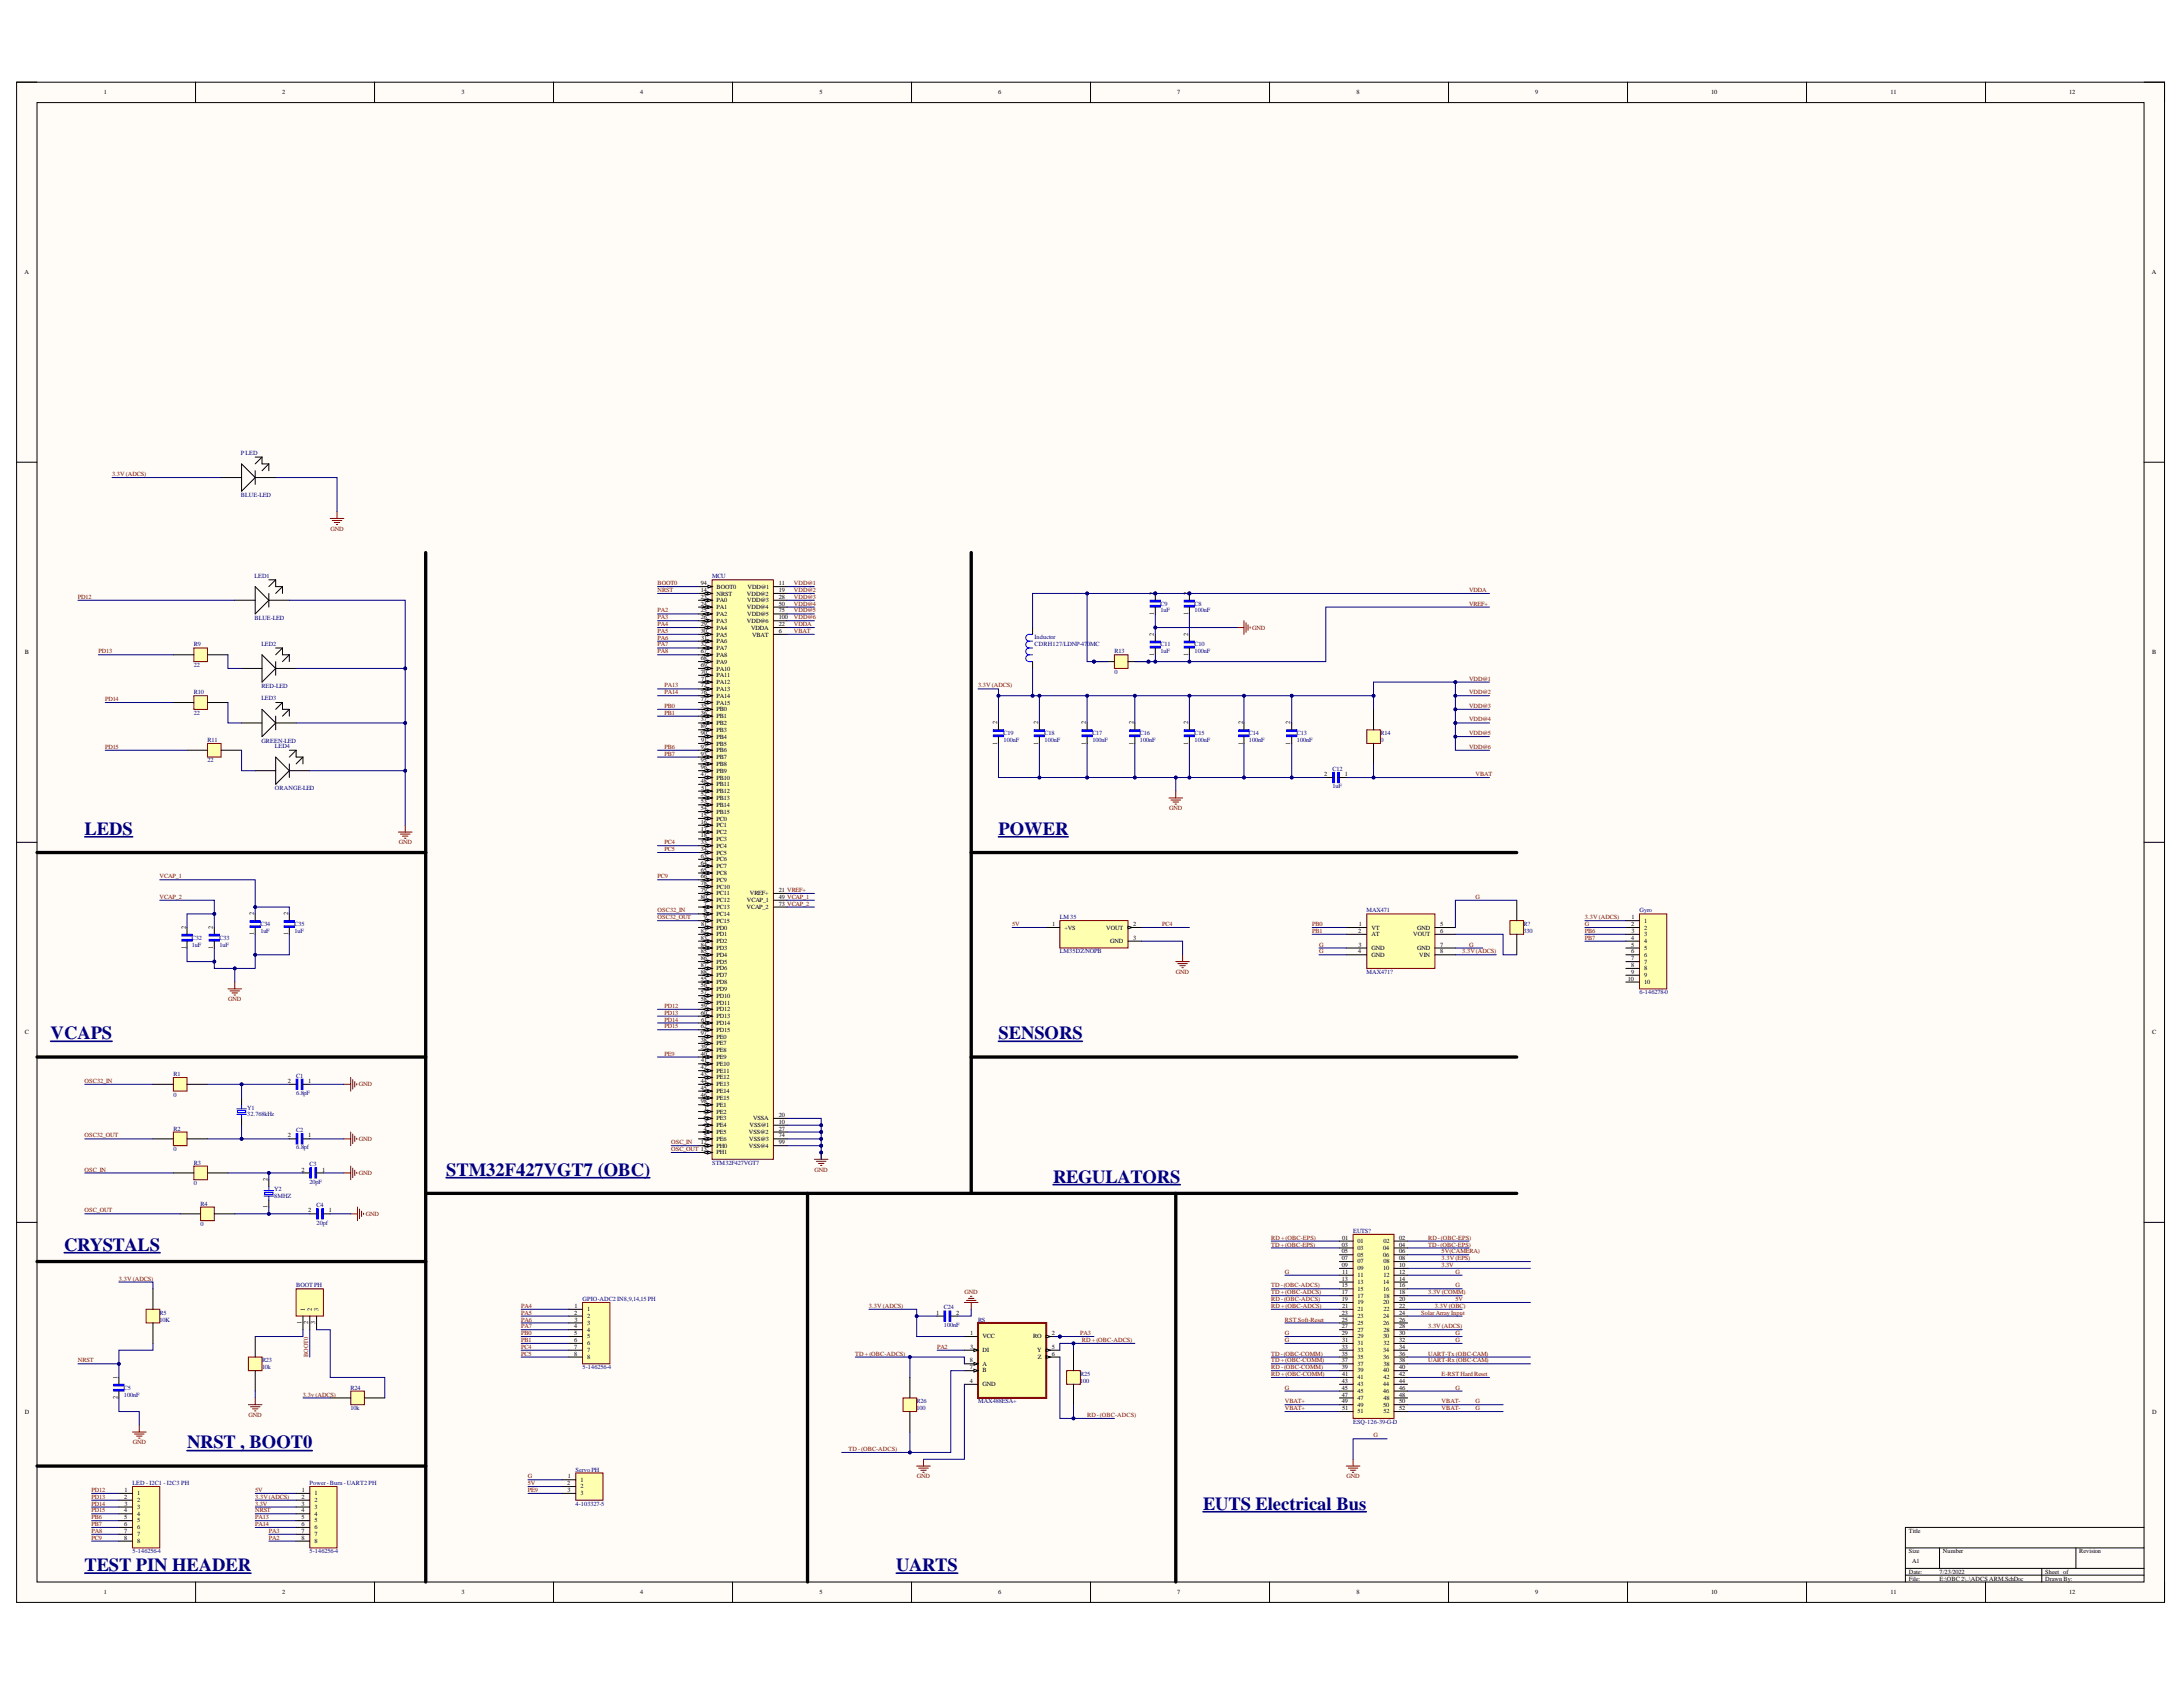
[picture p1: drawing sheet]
<svg xmlns="http://www.w3.org/2000/svg" width="279mm" height="216mm" viewBox="0 0 279 216" stroke-linecap="round" stroke-linejoin="round" font-family="sans-serif">
<defs><g id="words">
<g font-size="2.4" fill="#000080">
<text x="10.8" y="106.8">LEDS</text>
<text x="127.8" y="106.8">POWER</text>
<text x="6.5" y="133">VCAPS</text>
<text x="127.8" y="133">SENSORS</text>
<text x="57.1" y="150.5">STM32F427VGT7 (OBC)</text>
<text x="134.8" y="151.3">REGULATORS</text>
<text x="8.2" y="160.1">CRYSTALS</text>
<text x="23.9" y="185.4">NRST , BOOT0</text>
<text x="154" y="193.2">EUTS Electrical Bus</text>
<text x="10.8" y="201.1">TEST PIN HEADER</text>
<text x="114.7" y="201.1">UARTS</text>
</g>
<g font-size=".8">
<text x="13.3" y="12.1">1</text>
<text x="36.1" y="12.1">2</text>
<text x="59.1" y="12.1">3</text>
<text x="81.9" y="12.1">4</text>
<text x="104.9" y="12.1">5</text>
<text x="127.8" y="12.1">6</text>
<text x="150.7" y="12.1">7</text>
<text x="173.6" y="12.1">8</text>
<text x="196.5" y="12.1">9</text>
<text x="219" y="12.1">10</text>
<text x="242" y="12.1">11</text>
<text x="264.8" y="12.1">12</text>
<text x="3.1" y="35.1">A</text>
<text x="275.4" y="35.1">A</text>
<text x="89.7" y="74.9">94</text>
<text x="89.7" y="75.8">14</text>
<text x="89.7" y="76.6">23</text>
<text x="89.7" y="77.5">24</text>
<text x="91.7" y="75.3">BOOT0</text>
<text x="91.7" y="76.2">NRST</text>
<text x="91.7" y="77.1">PA0</text>
<text x="91.7" y="78">PA1</text>
<text x="95.6" y="76.2">VDD@2</text>
<text x="95.6" y="78">VDD@4</text>
<text x="95.6" y="77.1">VDD@3</text>
<text x="95.7" y="75.3">VDD@1</text>
<text x="99.7" y="74.9">11</text>
<text x="99.7" y="75.8">19</text>
<text x="99.7" y="76.6">28</text>
<text x="99.7" y="77.5">50</text>
<text x="147.7" y="76.1" transform="rotate(-90 147.7 76.1)">2</text>
<text x="152.1" y="76.1" transform="rotate(-90 152.1 76.1)">2</text>
<text x="3.2" y="83.7">B</text>
<text x="89.7" y="78.4">25</text>
<text x="89.7" y="79.3">26</text>
<text x="89.7" y="80.1">29</text>
<text x="89.7" y="81">30</text>
<text x="89.7" y="82.7">32</text>
<text x="89.7" y="83.6">67</text>
<text x="89.7" y="81.9">31</text>
<text x="91.7" y="78.8">PA2</text>
<text x="91.7" y="79.7">PA3</text>
<text x="91.7" y="80.6">PA4</text>
<text x="91.7" y="81.5">PA5</text>
<text x="91.7" y="82.3">PA6</text>
<text x="91.7" y="83.2">PA7</text>
<text x="95.6" y="79.7">VDD@6</text>
<text x="95.6" y="78.8">VDD@5</text>
<text x="96.1" y="80.6">VDDA</text>
<text x="96.3" y="81.5">VBAT</text>
<text x="99.7" y="78.4">75</text>
<text x="99.7" y="79.3">100</text>
<text x="99.7" y="80.1">22</text>
<text x="99.7" y="81">6</text>
<text x="147.7" y="83.9" transform="rotate(-90 147.7 83.9)">1</text>
<text x="147.7" y="81.4" transform="rotate(-90 147.7 81.4)">2</text>
<text x="147.7" y="78.7" transform="rotate(-90 147.7 78.7)">1</text>
<text x="152.1" y="83.9" transform="rotate(-90 152.1 83.9)">1</text>
<text x="152.1" y="81.4" transform="rotate(-90 152.1 81.4)">2</text>
<text x="152.1" y="78.7" transform="rotate(-90 152.1 78.7)">1</text>
<text x="275.5" y="83.7">B</text>
<text x="89.7" y="84.5">68</text>
<text x="89.7" y="85.3">69</text>
<text x="89.7" y="86.2">70</text>
<text x="89.7" y="88">72</text>
<text x="89.7" y="88.9">76</text>
<text x="89.7" y="89.7">77</text>
<text x="89.7" y="87.1">71</text>
<text x="91.7" y="84">PA8</text>
<text x="91.7" y="84.9">PA9</text>
<text x="91.7" y="85.8">PA10</text>
<text x="91.7" y="86.7">PA11</text>
<text x="91.7" y="87.5">PA12</text>
<text x="91.7" y="88.4">PA13</text>
<text x="91.7" y="89.3">PA14</text>
<text x="89.7" y="90.6">35</text>
<text x="89.7" y="91.5">36</text>
<text x="89.7" y="92.3">37</text>
<text x="89.7" y="93.2">89</text>
<text x="89.7" y="94.1">90</text>
<text x="89.7" y="95.8">92</text>
<text x="89.7" y="94.9">91</text>
<text x="91.7" y="90.2">PA15</text>
<text x="91.7" y="91.1">PB0</text>
<text x="91.7" y="91.9">PB1</text>
<text x="91.7" y="92.8">PB2</text>
<text x="91.7" y="93.6">PB3</text>
<text x="91.7" y="94.5">PB4</text>
<text x="91.7" y="95.4">PB5</text>
<text x="127.6" y="95.3" transform="rotate(-90 127.6 95.3)">1</text>
<text x="127.6" y="92.7" transform="rotate(-90 127.6 92.7)">2</text>
<text x="132.9" y="95.3" transform="rotate(-90 132.9 95.3)">1</text>
<text x="132.9" y="92.7" transform="rotate(-90 132.9 92.7)">2</text>
<text x="139" y="95.3" transform="rotate(-90 139 95.3)">1</text>
<text x="139" y="92.7" transform="rotate(-90 139 92.7)">2</text>
<text x="145.1" y="95.3" transform="rotate(-90 145.1 95.3)">1</text>
<text x="145.1" y="92.7" transform="rotate(-90 145.1 92.7)">2</text>
<text x="152.1" y="95.3" transform="rotate(-90 152.1 95.3)">1</text>
<text x="152.1" y="92.7" transform="rotate(-90 152.1 92.7)">2</text>
<text x="159" y="95.3" transform="rotate(-90 159 95.3)">1</text>
<text x="159" y="92.7" transform="rotate(-90 159 92.7)">2</text>
<text x="165.1" y="95.3" transform="rotate(-90 165.1 95.3)">1</text>
<text x="165.1" y="92.7" transform="rotate(-90 165.1 92.7)">2</text>
<text x="89.7" y="96.7">93</text>
<text x="89.7" y="97.6">95</text>
<text x="89.7" y="98.5">96</text>
<text x="89.7" y="99.3">47</text>
<text x="89.7" y="100.2">48</text>
<text x="89.7" y="101.9">52</text>
<text x="89.7" y="101.1">51</text>
<text x="91.7" y="96.3">PB6</text>
<text x="91.7" y="97.1">PB7</text>
<text x="91.7" y="98">PB8</text>
<text x="91.7" y="98.9">PB9</text>
<text x="91.7" y="99.8">PB10</text>
<text x="91.7" y="100.7">PB11</text>
<text x="91.7" y="101.5">PB12</text>
<text x="169.5" y="99.3">2</text>
<text x="172.1" y="99.3">1</text>
<text x="89.7" y="102.8">53</text>
<text x="89.7" y="103.7">54</text>
<text x="89.7" y="104.5">15</text>
<text x="89.7" y="105.4">16</text>
<text x="89.7" y="106.3">17</text>
<text x="89.7" y="107.2">18</text>
<text x="91.7" y="102.4">PB13</text>
<text x="91.7" y="103.2">PB14</text>
<text x="91.7" y="104.1">PB15</text>
<text x="91.7" y="105">PC0</text>
<text x="91.7" y="105.9">PC1</text>
<text x="91.7" y="106.7">PC2</text>
<text x="91.7" y="107.6">PC3</text>
<text x="89.7" y="108.1">33</text>
<text x="89.7" y="108.9">34</text>
<text x="89.7" y="109.8">63</text>
<text x="89.7" y="110.7">64</text>
<text x="89.7" y="111.6">65</text>
<text x="89.7" y="112.4">66</text>
<text x="89.7" y="113.3">78</text>
<text x="91.7" y="108.5">PC4</text>
<text x="91.7" y="109.4">PC5</text>
<text x="91.7" y="110.2">PC6</text>
<text x="91.7" y="111.1">PC7</text>
<text x="91.7" y="112">PC8</text>
<text x="91.7" y="112.8">PC9</text>
<text x="91.7" y="113.7">PC10</text>
<text x="23.8" y="118.9" transform="rotate(-90 23.8 118.9)">2</text>
<text x="27.2" y="118.9" transform="rotate(-90 27.2 118.9)">2</text>
<text x="32.5" y="119.7" transform="rotate(-90 32.5 119.7)">1</text>
<text x="32.5" y="117.1" transform="rotate(-90 32.5 117.1)">2</text>
<text x="36.9" y="119.7" transform="rotate(-90 36.9 119.7)">1</text>
<text x="36.9" y="117.1" transform="rotate(-90 36.9 117.1)">2</text>
<text x="89.7" y="114.1">79</text>
<text x="89.7" y="115">80</text>
<text x="89.7" y="119.4">82</text>
<text x="89.7" y="118.5">81</text>
<text x="90.1" y="115.9">7</text>
<text x="90.1" y="116.8">8</text>
<text x="90.1" y="117.6">9</text>
<text x="91.7" y="114.6">PC11</text>
<text x="91.7" y="115.4">PC12</text>
<text x="91.7" y="116.3">PC13</text>
<text x="91.7" y="117.2">PC14</text>
<text x="91.7" y="118.1">PC15</text>
<text x="91.7" y="119">PD0</text>
<text x="91.7" y="119.8">PD1</text>
<text x="95.5" y="116.3">VCAP_2</text>
<text x="95.6" y="115.4">VCAP_1</text>
<text x="96" y="114.6">VREF+</text>
<text x="99.7" y="114.1">21 VREF+</text>
<text x="99.7" y="115">49 VCAP_1</text>
<text x="99.7" y="115.9">73 VCAP_2</text>
<text x="134.6" y="118.5">1</text>
<text x="136.3" y="119">+VS</text>
<text x="141.6" y="119">VOUT</text>
<text x="145.1" y="118.5">2</text>
<text x="173.9" y="119.4">2</text>
<text x="173.9" y="118.5">1</text>
<text x="175.5" y="119">VT</text>
<text x="175.5" y="119.8">AT</text>
<text x="180.9" y="119.8">VOUT</text>
<text x="181.4" y="119">GND</text>
<text x="184.3" y="118.5">5</text>
<text x="184.3" y="119.4">6</text>
<text x="208.8" y="118.5">2</text>
<text x="208.8" y="117.6">1</text>
<text x="208.8" y="119.4">3</text>
<text x="210.4" y="118.1">1</text>
<text x="210.4" y="119">2</text>
<text x="210.4" y="119.8">3</text>
<text x="23.8" y="121.5" transform="rotate(-90 23.8 121.5)">1</text>
<text x="27.2" y="121.5" transform="rotate(-90 27.2 121.5)">1</text>
<text x="89.7" y="120.3">83</text>
<text x="89.7" y="121.2">84</text>
<text x="89.7" y="122">85</text>
<text x="89.7" y="122.9">86</text>
<text x="89.7" y="123.7">87</text>
<text x="89.7" y="124.6">88</text>
<text x="89.7" y="125.5">55</text>
<text x="91.7" y="120.7">PD2</text>
<text x="91.7" y="121.6">PD3</text>
<text x="91.7" y="122.4">PD4</text>
<text x="91.7" y="123.3">PD5</text>
<text x="91.7" y="124.2">PD6</text>
<text x="91.7" y="125">PD7</text>
<text x="91.7" y="125.9">PD8</text>
<text x="142.1" y="120.7">GND</text>
<text x="145.1" y="120.3">3</text>
<text x="173.9" y="122">4</text>
<text x="173.9" y="121.2">3</text>
<text x="175.5" y="121.6">GND</text>
<text x="175.5" y="122.4">GND</text>
<text x="181.4" y="121.6">GND</text>
<text x="181.6" y="122.4">VIN</text>
<text x="184.3" y="121.2">7</text>
<text x="184.3" y="122">8</text>
<text x="208.4" y="125.5">10</text>
<text x="208.8" y="120.3">4</text>
<text x="208.8" y="121.2">5</text>
<text x="208.8" y="122">6</text>
<text x="208.8" y="122.9">7</text>
<text x="208.8" y="123.7">8</text>
<text x="208.8" y="124.6">9</text>
<text x="210.4" y="120.7">4</text>
<text x="210.4" y="121.6">5</text>
<text x="210.4" y="122.4">6</text>
<text x="210.4" y="123.3">7</text>
<text x="210.4" y="124.2">8</text>
<text x="210.4" y="125">9</text>
<text x="210.4" y="125.9">10</text>
<text x="89.7" y="126.4">56</text>
<text x="89.7" y="127.2">57</text>
<text x="89.7" y="128.1">58</text>
<text x="89.7" y="129">59</text>
<text x="89.7" y="129.9">60</text>
<text x="89.7" y="131.6">62</text>
<text x="89.7" y="130.8">61</text>
<text x="91.7" y="126.8">PD9</text>
<text x="91.7" y="127.7">PD10</text>
<text x="91.7" y="128.6">PD11</text>
<text x="91.7" y="129.4">PD12</text>
<text x="91.7" y="130.3">PD13</text>
<text x="91.7" y="131.2">PD14</text>
<text x="3.2" y="132.4">C</text>
<text x="89.7" y="132.5">97</text>
<text x="89.7" y="133.3">38</text>
<text x="89.7" y="134.2">39</text>
<text x="89.7" y="135.1">40</text>
<text x="89.7" y="136.8">42</text>
<text x="89.7" y="137.7">43</text>
<text x="89.7" y="136">41</text>
<text x="91.7" y="132">PD15</text>
<text x="91.7" y="132.9">PE0</text>
<text x="91.7" y="133.8">PE7</text>
<text x="91.7" y="134.6">PE8</text>
<text x="91.7" y="135.5">PE9</text>
<text x="91.7" y="136.4">PE10</text>
<text x="91.7" y="137.3">PE11</text>
<text x="275.5" y="132.4">C</text>
<text x="36.8" y="138.6">2</text>
<text x="39.5" y="138.6">1</text>
<text x="89.7" y="138.6">44</text>
<text x="89.7" y="139.5">45</text>
<text x="89.7" y="140.3">46</text>
<text x="89.7" y="141.2">98</text>
<text x="90.1" y="142.9">2</text>
<text x="90.1" y="142.1">1</text>
<text x="90.1" y="143.8">3</text>
<text x="91.7" y="138.2">PE12</text>
<text x="91.7" y="139">PE13</text>
<text x="91.7" y="139.9">PE14</text>
<text x="91.7" y="140.8">PE15</text>
<text x="91.7" y="141.7">PE1</text>
<text x="91.7" y="142.5">PE2</text>
<text x="91.7" y="143.4">PE3</text>
<text x="96.4" y="143.4">VSSA</text>
<text x="99.7" y="142.9">20</text>
<text x="99.7" y="143.8">10</text>
<text x="36.8" y="145.5">2</text>
<text x="38.6" y="149.9">2</text>
<text x="39.5" y="145.5">1</text>
<text x="41.2" y="149.9">1</text>
<text x="89.7" y="146.4">12</text>
<text x="90.1" y="144.7">4</text>
<text x="90.1" y="145.5">5</text>
<text x="91.7" y="144.2">PE4</text>
<text x="91.7" y="145.1">PE5</text>
<text x="91.7" y="146">PE6</text>
<text x="91.7" y="146.9">PH0</text>
<text x="91.7" y="147.7">PH1</text>
<text x="95.8" y="145.1">VSS@2</text>
<text x="95.8" y="146.9">VSS@4</text>
<text x="95.9" y="146">VSS@3</text>
<text x="95.9" y="144.2">VSS@1</text>
<text x="99.7" y="144.7">27</text>
<text x="99.7" y="145.5">74</text>
<text x="99.7" y="146.4">99</text>
<text x="34.3" y="154.6" transform="rotate(-90 34.3 154.6)">1</text>
<text x="34.3" y="151.2" transform="rotate(-90 34.3 151.2)">2</text>
<text x="39.5" y="155.1">2</text>
<text x="42.1" y="155.1">1</text>
<text x="171.7" y="159.5">03</text>
<text x="171.7" y="160.4">05</text>
<text x="171.7" y="161.3">07</text>
<text x="171.8" y="158.7">01</text>
<text x="173.8" y="159.1">01</text>
<text x="173.8" y="160">03</text>
<text x="173.8" y="160.9">05</text>
<text x="173.8" y="161.7">07</text>
<text x="177" y="160">04</text>
<text x="177" y="160.9">06</text>
<text x="177.1" y="159.1">02</text>
<text x="177.1" y="161.7">08</text>
<text x="179.1" y="158.7">02</text>
<text x="179.1" y="159.5">04</text>
<text x="179.1" y="160.4">06</text>
<text x="179.1" y="161.3">08</text>
<text x="39" y="167.8" transform="rotate(-90 39 167.8)">1</text>
<text x="39.9" y="167.8" transform="rotate(-90 39.9 167.8)">2</text>
<text x="40.8" y="167.8" transform="rotate(-90 40.8 167.8)">3</text>
<text x="73.5" y="167.4">1</text>
<text x="75.1" y="167.8">1</text>
<text x="171.7" y="162.1">09</text>
<text x="171.7" y="163.9">13</text>
<text x="171.7" y="164.7">15</text>
<text x="171.7" y="165.6">17</text>
<text x="171.7" y="166.5">19</text>
<text x="171.8" y="163">11</text>
<text x="171.8" y="167.4">21</text>
<text x="173.8" y="162.6">09</text>
<text x="173.8" y="163.4">11</text>
<text x="173.8" y="164.3">13</text>
<text x="173.8" y="165.2">15</text>
<text x="173.8" y="166.1">17</text>
<text x="173.8" y="166.9">19</text>
<text x="173.8" y="167.8">21</text>
<text x="177" y="162.6">10</text>
<text x="177" y="164.3">14</text>
<text x="177" y="165.2">16</text>
<text x="177" y="166.9">20</text>
<text x="177.1" y="163.4">12</text>
<text x="177.1" y="166.1">18</text>
<text x="177.1" y="167.8">22</text>
<text x="179.1" y="162.1">10</text>
<text x="179.1" y="163">12</text>
<text x="179.1" y="163.9">14</text>
<text x="179.1" y="164.7">16</text>
<text x="179.1" y="165.6">18</text>
<text x="179.1" y="166.5">20</text>
<text x="179.1" y="167.4">22</text>
<text x="38.6" y="169.4" transform="rotate(-90 38.6 169.4)">1</text>
<text x="39.5" y="169.5" transform="rotate(-90 39.5 169.5)">2</text>
<text x="40.3" y="169.4" transform="rotate(-90 40.3 169.4)">3</text>
<text x="73.5" y="168.3">2</text>
<text x="73.5" y="170">4</text>
<text x="73.5" y="170.9">5</text>
<text x="73.5" y="171.8">6</text>
<text x="73.5" y="172.6">7</text>
<text x="73.5" y="173.5">8</text>
<text x="73.5" y="169.1">3</text>
<text x="75.1" y="168.7">2</text>
<text x="75.1" y="169.6">3</text>
<text x="75.1" y="170.5">4</text>
<text x="75.1" y="171.3">5</text>
<text x="75.1" y="172.2">6</text>
<text x="75.1" y="173">7</text>
<text x="75.1" y="173.9">8</text>
<text x="119.8" y="168.3">1</text>
<text x="122.4" y="168.3">2</text>
<text x="124.2" y="170.9">1</text>
<text x="124.2" y="172.6">3</text>
<text x="125.8" y="171.3">VCC</text>
<text x="125.8" y="173">DI</text>
<text x="132.2" y="171.3">RO</text>
<text x="132.7" y="173">Y</text>
<text x="132.8" y="173.9">Z</text>
<text x="134.6" y="170.9">2</text>
<text x="134.6" y="172.6">5</text>
<text x="134.6" y="173.5">6</text>
<text x="171.7" y="168.3">23</text>
<text x="171.7" y="169.1">25</text>
<text x="171.7" y="170">27</text>
<text x="171.7" y="170.9">29</text>
<text x="171.7" y="172.6">33</text>
<text x="171.7" y="173.5">35</text>
<text x="171.8" y="171.8">31</text>
<text x="173.8" y="168.7">23</text>
<text x="173.8" y="169.6">25</text>
<text x="173.8" y="170.5">27</text>
<text x="173.8" y="171.3">29</text>
<text x="173.8" y="172.2">31</text>
<text x="173.8" y="173">33</text>
<text x="173.8" y="173.9">35</text>
<text x="177" y="168.7">24</text>
<text x="177" y="169.6">26</text>
<text x="177" y="171.3">30</text>
<text x="177" y="173">34</text>
<text x="177" y="173.9">36</text>
<text x="177.1" y="170.5">28</text>
<text x="177.1" y="172.2">32</text>
<text x="179.1" y="168.3">24</text>
<text x="179.1" y="169.1">26</text>
<text x="179.1" y="170">28</text>
<text x="179.1" y="170.9">30</text>
<text x="179.1" y="171.8">32</text>
<text x="179.1" y="172.6">34</text>
<text x="179.1" y="173.5">36</text>
<text x="15.1" y="179.1" transform="rotate(-90 15.1 179.1)">2</text>
<text x="15.1" y="176.5" transform="rotate(-90 15.1 176.5)">1</text>
<text x="124.1" y="174.3">8</text>
<text x="124.1" y="175.2">7</text>
<text x="124.1" y="177">4</text>
<text x="125.8" y="174.8">A</text>
<text x="125.8" y="175.7">B</text>
<text x="125.8" y="177.4">GND</text>
<text x="171.7" y="174.3">37</text>
<text x="171.7" y="175.2">39</text>
<text x="171.7" y="177">43</text>
<text x="171.7" y="177.8">45</text>
<text x="171.7" y="178.7">47</text>
<text x="171.7" y="179.6">49</text>
<text x="171.8" y="176.1">41</text>
<text x="173.8" y="174.8">37</text>
<text x="173.8" y="175.7">39</text>
<text x="173.8" y="176.5">41</text>
<text x="173.8" y="177.4">43</text>
<text x="173.8" y="178.3">45</text>
<text x="173.8" y="179.2">47</text>
<text x="177" y="175.7">40</text>
<text x="177" y="177.4">44</text>
<text x="177" y="178.3">46</text>
<text x="177.1" y="174.8">38</text>
<text x="177.1" y="176.5">42</text>
<text x="177.1" y="179.2">48</text>
<text x="179.1" y="174.3">38</text>
<text x="179.1" y="175.2">40</text>
<text x="179.1" y="176.1">42</text>
<text x="179.1" y="177">44</text>
<text x="179.1" y="177.8">46</text>
<text x="179.1" y="178.7">48</text>
<text x="179.1" y="179.6">50</text>
<text x="3.2" y="181">D</text>
<text x="171.8" y="180.5">51</text>
<text x="173.8" y="180">49</text>
<text x="173.8" y="180.9">51</text>
<text x="177" y="180">50</text>
<text x="177.1" y="180.9">52</text>
<text x="179.1" y="180.5">52</text>
<text x="275.5" y="181">D</text>
<text x="15.9" y="191.8">2</text>
<text x="15.9" y="191">1</text>
<text x="17.5" y="191.4">1</text>
<text x="38.6" y="191.8">2</text>
<text x="38.7" y="191">1</text>
<text x="40.3" y="191.4">1</text>
<text x="72.6" y="190.1">2</text>
<text x="72.7" y="191">3</text>
<text x="72.7" y="189.2">1</text>
<text x="74.3" y="189.6">1</text>
<text x="74.3" y="190.5">2</text>
<text x="74.3" y="191.4">3</text>
<text x="15.9" y="193.5">4</text>
<text x="15.9" y="194.4">5</text>
<text x="15.9" y="195.3">6</text>
<text x="15.9" y="196.2">7</text>
<text x="15.9" y="197">8</text>
<text x="15.9" y="192.7">3</text>
<text x="17.5" y="192.2">2</text>
<text x="17.5" y="193.1">3</text>
<text x="17.5" y="194">4</text>
<text x="17.5" y="194.8">5</text>
<text x="17.5" y="195.7">6</text>
<text x="17.5" y="196.6">7</text>
<text x="17.5" y="197.5">8</text>
<text x="38.6" y="193.5">4</text>
<text x="38.6" y="195.3">6</text>
<text x="38.6" y="196.2">7</text>
<text x="38.6" y="192.7">3</text>
<text x="38.6" y="194.4">5</text>
<text x="38.6" y="197">8</text>
<text x="40.3" y="192.2">2</text>
<text x="40.3" y="193.1">3</text>
<text x="40.3" y="194">4</text>
<text x="40.3" y="194.8">5</text>
<text x="40.3" y="195.7">6</text>
<text x="40.3" y="196.6">7</text>
<text x="40.3" y="197.5">8</text>
<text x="244.3" y="196.2">Title</text>
<text x="244.3" y="198.8">Size</text>
<text x="244.3" y="201.4">Date:</text>
<text x="244.3" y="202.3">File:</text>
<text x="244.7" y="200.1">A1</text>
<text x="248.2" y="201.4">7/23/2022</text>
<text x="248.2" y="202.3">E:\OBC 2\..\ADCS ARM.SchDoc</text>
<text x="248.7" y="198.8">Number</text>
<text x="261.8" y="201.4">Sheet of</text>
<text x="261.8" y="202.3">Drawn By:</text>
<text x="266.1" y="198.8">Revision</text>
<text x="13.3" y="204">1</text>
<text x="36.1" y="204">2</text>
<text x="59.1" y="204">3</text>
<text x="81.9" y="204">4</text>
<text x="104.9" y="204">5</text>
<text x="127.8" y="204">6</text>
<text x="150.7" y="204">7</text>
<text x="173.6" y="204">8</text>
<text x="196.5" y="204">9</text>
<text x="219" y="204">10</text>
<text x="242" y="204">11</text>
<text x="264.8" y="204">12</text>
</g>
<g font-size=".8" fill="#000080">
<text x="30.8" y="58.2">P LED</text>
<text x="30.8" y="63.6">BLUE-LED</text>
<text x="32.6" y="73.9">LED1</text>
<text x="91.1" y="74">MCU</text>
<text x="148.5" y="77.5">C9</text>
<text x="152.9" y="77.5">C8</text>
<text x="24.8" y="82.7">R9</text>
<text x="32.6" y="79.3">BLUE-LED</text>
<text x="33.5" y="82.6">LED2</text>
<text x="132.4" y="81.8">Inductor</text>
<text x="132.4" y="82.6">CDRH127/LDNP-47</text>
<text x="139.1" y="82.6">0MC</text>
<text x="142.6" y="83.6">R13</text>
<text x="148.5" y="78.4">1uF</text>
<text x="148.5" y="82.7">C11</text>
<text x="148.5" y="83.6">1uF</text>
<text x="152.9" y="78.4">100nF</text>
<text x="152.9" y="82.7">C10</text>
<text x="152.9" y="83.6">100nF</text>
<text x="24.8" y="85.3">22</text>
<text x="24.8" y="88.9">R10</text>
<text x="33.5" y="88.1">RED-LED</text>
<text x="33.5" y="89.6">LED3</text>
<text x="142.6" y="86.2">0</text>
<text x="24.8" y="91.5">22</text>
<text x="26.6" y="94.9">R11</text>
<text x="33.5" y="95">GREEN-LED</text>
<text x="35.2" y="95.7">LED4</text>
<text x="128.4" y="94.1">C19</text>
<text x="128.4" y="94.9">100nF</text>
<text x="133.7" y="94.1">C18</text>
<text x="133.7" y="94.9">100nF</text>
<text x="139.8" y="94.1">C17</text>
<text x="139.8" y="94.9">100nF</text>
<text x="145.9" y="94.1">C16</text>
<text x="145.9" y="94.9">100nF</text>
<text x="152.9" y="94.1">C15</text>
<text x="152.9" y="94.9">100nF</text>
<text x="159.9" y="94.1">C14</text>
<text x="159.9" y="94.9">100nF</text>
<text x="166" y="94.1">C13</text>
<text x="166" y="94.9">100nF</text>
<text x="176.7" y="94.1">R14</text>
<text x="176.7" y="94.9">0</text>
<text x="26.6" y="97.6">22</text>
<text x="35.2" y="101.2">ORANGE-LED</text>
<text x="170.6" y="98.7">C12</text>
<text x="170.6" y="100.9">1uF</text>
<text x="33.3" y="118.5">C34</text>
<text x="33.3" y="119.4">1uF</text>
<text x="37.7" y="118.5">C35</text>
<text x="37.7" y="119.4">1uF</text>
<text x="135.7" y="117.6">LM35</text>
<text x="174.9" y="116.8">MAX471</text>
<text x="195" y="118.5">R?</text>
<text x="195" y="119.4">330</text>
<text x="209.8" y="116.8">Gyro</text>
<text x="24.6" y="120.3">C32</text>
<text x="24.6" y="121.2">1uF</text>
<text x="28.1" y="120.3">C33</text>
<text x="28.1" y="121.2">1uF</text>
<text x="135.7" y="122">LM35DZ/NOPB</text>
<text x="174.9" y="124.6">MAX471?</text>
<text x="209.8" y="127.2">6-146278-0</text>
<text x="22.2" y="137.7">R1</text>
<text x="37.9" y="137.9">C1</text>
<text x="22.2" y="140.3">0</text>
<text x="31.6" y="142">Y1</text>
<text x="31.6" y="142.8">32.768kHz</text>
<text x="37.9" y="140.1">6.8pF</text>
<text x="22.2" y="144.7">R2</text>
<text x="22.2" y="147.3">0</text>
<text x="24.8" y="149.1">R3</text>
<text x="37.9" y="144.9">C2</text>
<text x="37.9" y="147.1">6.8pf</text>
<text x="39.6" y="149.3">C3</text>
<text x="91.1" y="149.1">STM32F427VGT7</text>
<text x="24.8" y="151.7">0</text>
<text x="25.7" y="154.3">R4</text>
<text x="35.1" y="152.4">Y2</text>
<text x="35.1" y="153.3">8MHZ</text>
<text x="39.6" y="151.5">20pF</text>
<text x="40.5" y="154.5">C4</text>
<text x="25.7" y="156.9">0</text>
<text x="40.5" y="156.7">20pf</text>
<text x="173.2" y="157.8">EUTS?</text>
<text x="37.9" y="164.7">BOOT PH</text>
<text x="74.6" y="166.5">GPIO-ADC2 IN8,9,14,15 PH</text>
<text x="120.8" y="167.6">C24</text>
<text x="20.4" y="168.3">R5</text>
<text x="20.4" y="169.1">10K</text>
<text x="120.8" y="169.8">100nF</text>
<text x="125.2" y="169.1">RS</text>
<text x="15.9" y="177.8">C5</text>
<text x="15.9" y="178.7">100nF</text>
<text x="33.5" y="174.3">R23</text>
<text x="33.5" y="175.2">10k</text>
<text x="44.9" y="177.8">R24</text>
<text x="74.6" y="175.2">5-146256-4</text>
<text x="117.3" y="179.6">R26</text>
<text x="125.2" y="179.6">MAX488ESA+</text>
<text x="138.2" y="176.1">R25</text>
<text x="138.2" y="177">100</text>
<text x="44.9" y="180.5">10k</text>
<text x="117.3" y="180.5">100</text>
<text x="173.2" y="182.2">ESQ-126-39-G-D</text>
<text x="17" y="190.1">LED - I2C1 - I2C3 PH</text>
<text x="39.6" y="190.1">Power-Burn -UART2 PH</text>
<text x="73.7" y="188.3">Servo PH</text>
<text x="73.7" y="192.7">4-103327-5</text>
<text x="17" y="198.8">5-146256-4</text>
<text x="39.6" y="198.8">5-146256-4</text>
</g>
<g font-size=".8" fill="#800000">
<text x="14.3" y="61">3.3V (ADCS)</text>
<text x="42.3" y="67.9">GND</text>
<text x="10" y="76.6">PD12</text>
<text x="84.2" y="75.8">NRST</text>
<text x="84.2" y="74.9">BOOT0</text>
<text x="101.6" y="77.5">VDD@4</text>
<text x="101.6" y="76.6">VDD@3</text>
<text x="101.6" y="75.8">VDD@2</text>
<text x="101.6" y="74.9">VDD@1</text>
<text x="188" y="75.8">VDDA</text>
<text x="188" y="77.5">VREF+</text>
<text x="12.6" y="83.6">PD13</text>
<text x="84.2" y="78.4">PA2</text>
<text x="84.2" y="79.3">PA3</text>
<text x="84.2" y="81">PA5</text>
<text x="84.2" y="80.1">PA4</text>
<text x="84.2" y="81.9">PA6</text>
<text x="84.2" y="83.6">PA8</text>
<text x="84.2" y="82.7">PA7</text>
<text x="101.6" y="80.1">VDDA</text>
<text x="101.6" y="79.3">VDD@6</text>
<text x="101.6" y="78.4">VDD@5</text>
<text x="101.6" y="81">VBAT</text>
<text x="160.3" y="80.6">GND</text>
<text x="13.4" y="89.7">PD14</text>
<text x="85" y="88">PA13</text>
<text x="85" y="88.9">PA14</text>
<text x="125.2" y="88">3.3V (ADCS)</text>
<text x="188" y="87.1">VDD@1</text>
<text x="188" y="88.9">VDD@2</text>
<text x="13.4" y="95.8">PD15</text>
<text x="85" y="95.8">PB6</text>
<text x="85" y="90.6">PB0</text>
<text x="85" y="91.5">PB1</text>
<text x="188" y="90.6">VDD@3</text>
<text x="188" y="92.3">VDD@4</text>
<text x="188" y="94.1">VDD@5</text>
<text x="188" y="95.8">VDD@6</text>
<text x="85" y="96.7">PB7</text>
<text x="188.9" y="99.3">VBAT</text>
<text x="149.7" y="103.7">GND</text>
<text x="20.4" y="112.4">VCAP_1</text>
<text x="51" y="108.1">GND</text>
<text x="84.2" y="112.4">PC9</text>
<text x="85" y="108.1">PC4</text>
<text x="85" y="108.9">PC5</text>
<text x="20.4" y="115">VCAP_2</text>
<text x="84.2" y="116.8">OSC32_IN</text>
<text x="84.2" y="117.6">OSC32_OUT</text>
<text x="129.5" y="118.5">5V</text>
<text x="148.7" y="118.5">PC4</text>
<text x="167.9" y="118.5">PB0</text>
<text x="167.9" y="119.4">PB1</text>
<text x="188.9" y="115">G</text>
<text x="202.9" y="117.6">3.3V (ADCS)</text>
<text x="202.9" y="118.5">G</text>
<text x="202.9" y="119.4">PB6</text>
<text x="150.5" y="124.6">GND</text>
<text x="168.8" y="121.2">G</text>
<text x="168.8" y="122">G</text>
<text x="187.1" y="122">3.3V (ADCS)</text>
<text x="188" y="121.2">G</text>
<text x="202.9" y="120.3">PB7</text>
<text x="29.2" y="128.1">GND</text>
<text x="85" y="129">PD12</text>
<text x="85" y="129.9">PD13</text>
<text x="85" y="130.8">PD14</text>
<text x="85" y="131.6">PD15</text>
<text x="85" y="135.1">PE9</text>
<text x="10.8" y="138.6">OSC32_IN</text>
<text x="45.9" y="139">GND</text>
<text x="10.8" y="149.9">OSC_IN</text>
<text x="10.8" y="145.5">OSC32_OUT</text>
<text x="45.9" y="146">GND</text>
<text x="85.9" y="146.4">OSC_IN</text>
<text x="85.9" y="147.3">OSC_OUT 13</text>
<text x="104.2" y="149.9">GND</text>
<text x="10.8" y="155.1">OSC_OUT</text>
<text x="45.9" y="150.4">GND</text>
<text x="46.8" y="155.6">GND</text>
<text x="162.7" y="158.7">RD + (OBC-EPS)</text>
<text x="162.7" y="159.5">TD + (OBC-EPS)</text>
<text x="182.8" y="158.7">RD -(OBC-EPS)</text>
<text x="182.8" y="159.5">TD -(OBC-EPS)</text>
<text x="184.5" y="161.3">3.3V (EPS)</text>
<text x="184.5" y="160.4">5V(CAMERA)</text>
<text x="15.2" y="163.9">3.3V (ADCS)</text>
<text x="66.7" y="167.4">PA4</text>
<text x="111.2" y="167.4">3.3V (ADCS)</text>
<text x="123.4" y="165.6">GND</text>
<text x="162.7" y="164.7">TD -(OBC-ADCS)</text>
<text x="162.7" y="165.6">TD + (OBC-ADCS)</text>
<text x="162.7" y="166.5">RD -(OBC-ADCS)</text>
<text x="162.7" y="167.4">RD + (OBC-ADCS)</text>
<text x="164.5" y="163">G</text>
<text x="182.8" y="165.6">3.3V (COMM)</text>
<text x="183.7" y="167.4">3.3V (OBC)</text>
<text x="184.5" y="162.1">3.3V</text>
<text x="186.3" y="163">G</text>
<text x="186.3" y="164.7">G</text>
<text x="186.3" y="166.5">5V</text>
<text x="39.5" y="173.7" transform="rotate(-90 39.5 173.7)">BOOT0</text>
<text x="66.7" y="168.3">PA5</text>
<text x="66.7" y="169.1">PA6</text>
<text x="66.7" y="170">PA7</text>
<text x="66.7" y="170.9">PB0</text>
<text x="66.7" y="171.8">PB1</text>
<text x="66.7" y="172.6">PC4</text>
<text x="66.7" y="173.5">PC5</text>
<text x="109.4" y="173.5">TD + (OBC-ADCS)</text>
<text x="119.9" y="172.6">PA2</text>
<text x="138.2" y="170.9">PA3</text>
<text x="138.5" y="171.8">RD + (OBC-ADCS)</text>
<text x="162.7" y="173.5">TD -(OBC-COMM)</text>
<text x="164.5" y="170.9">G</text>
<text x="164.5" y="171.8">G</text>
<text x="164.5" y="169.1">RST Soft-Reset</text>
<text x="181.9" y="168.3">Solar Array Input</text>
<text x="182.8" y="170">3.3V (ADCS)</text>
<text x="182.8" y="173.5">UART-Tx (OBC-CAM)</text>
<text x="186.3" y="170.9">G</text>
<text x="186.3" y="171.8">G</text>
<text x="10" y="174.3">NRST</text>
<text x="38.8" y="178.7">3.3v (ADCS)</text>
<text x="162.7" y="174.3">TD + (OBC-COMM)</text>
<text x="162.7" y="175.2">RD -(OBC-COMM)</text>
<text x="162.7" y="176.1">RD + (OBC-COMM)</text>
<text x="164.5" y="177.8">G</text>
<text x="164.5" y="179.6">VBAT+</text>
<text x="182.8" y="174.3">UART-Rx (OBC-CAM)</text>
<text x="184.5" y="179.6">VBAT-</text>
<text x="184.5" y="176.1">E-RST Hard Reset</text>
<text x="186.3" y="177.8">G</text>
<text x="188.9" y="179.6">G</text>
<text x="17" y="184.8">GND</text>
<text x="31.8" y="181.4">GND</text>
<text x="108.6" y="185.7">TD -(OBC-ADCS)</text>
<text x="139.1" y="181.4">RD -(OBC-ADCS)</text>
<text x="164.5" y="180.5">VBAT+</text>
<text x="175.8" y="183.9">G</text>
<text x="184.5" y="180.5">VBAT-</text>
<text x="188.9" y="180.5">G</text>
<text x="11.7" y="191">PD12</text>
<text x="11.7" y="191.8">PD13</text>
<text x="32.6" y="191">5V</text>
<text x="32.6" y="191.8">3.3V (ADCS)</text>
<text x="67.6" y="189.2">G</text>
<text x="67.6" y="190.1">5V</text>
<text x="67.6" y="191">PE9</text>
<text x="117.4" y="189.2">GND</text>
<text x="172.3" y="189.2">GND</text>
<text x="11.7" y="192.7">PD14</text>
<text x="11.7" y="193.5">PD15</text>
<text x="11.7" y="195.3">PB7</text>
<text x="11.7" y="194.4">PB6</text>
<text x="11.7" y="196.2">PA8</text>
<text x="11.7" y="197">PC9</text>
<text x="32.6" y="194.4">PA13</text>
<text x="32.6" y="195.3">PA14</text>
<text x="32.6" y="192.7">3.3V</text>
<text x="32.6" y="193.5">NRST</text>
<text x="34.4" y="196.2">PA3</text>
<text x="34.4" y="197">PA2</text>
</g>
</g></defs>
<path d="M2.1 10.5h274.9v194.6h-274.9z" fill-rule="evenodd" fill="#fffcf8"/>
<path d="M2.1 10.5h274.9v194.6h-274.9z" fill="none" stroke="#000" stroke-width=".13"/>
<path d="M4.7 13.1h269.7v189.4h-269.7z" fill-rule="evenodd" fill="#fffcf8"/>
<g fill="none" stroke="#000" stroke-width=".13">
<path d="M2.1 10.5h2.6M4.7 13.1h269.7v189.4h-269.7zM25 10.5v2.6M47.9 10.5v2.6M70.8 10.5v2.6M93.8 10.5v2.6M116.7 10.5v2.6M139.6 10.5v2.6M162.5 10.5v2.6M185.4 10.5v2.6M208.3 10.5v2.6M231.2 10.5v2.6"/>
<path d="M254.1 10.5v2.6M274.4 10.5h2.6v2.6M2.1 59.2h2.6M274.4 59.2h2.6M2.1 107.8h2.6M274.4 107.8h2.6M2.1 156.4h2.6M274.4 156.4h2.6M243.9 198.1h30.5M248.2 198.1v2.6M265.7 198.1v2.6M274.4 195.5h-30.5v7"/>
<path d="M25 202.5v2.6M47.9 202.5v2.6M70.8 202.5v2.6M93.8 202.5v2.6M116.7 202.5v2.6M139.6 202.5v2.6M162.5 202.5v2.6M185.4 202.5v2.6M208.3 202.5v2.6M231.2 202.5v2.6M243.9 200.7h30.5M243.9 201.6h30.5"/>
<path d="M254.1 202.5v2.6M261.3 200.7v1.8M277 202.5v2.6"/>
</g>
<path d="M91.1 74.2h7.9v74.2h-7.9z" fill-rule="evenodd" fill="#ffffb0"/>
<path d="M91.1 74.2h7.9v74.2h-7.9z" fill="none" stroke="#800000" stroke-width=".13"/>
<path d="M89.4 75.1h1.7" fill="none" stroke="#000" stroke-width=".13"/>
<path d="M90.6 74.9l.5 .2-.5 .1z" fill="#f8fcff"/>
<path d="M89.4 75.9h1.7M90.6 74.9l.5 .2-.5 .1z" fill="none" stroke="#000" stroke-width=".13"/>
<path d="M90.6 75.8l.5 .1-.5 .2z" fill="#f8fcff"/>
<path d="M90.6 75.8l.5 .1-.5 .2z" fill="none" stroke="#000" stroke-width=".13"/>
<path d="M90 75.9l.5-.1v.3z" fill="#f8fcff"/>
<path d="M89.4 76.8h1.7M90 75.9l.5-.1v.3z" fill="none" stroke="#000" stroke-width=".13"/>
<path d="M90.6 76.6l.5 .2-.5 .2z" fill="#f8fcff"/>
<path d="M90.6 76.6l.5 .2-.5 .2z" fill="none" stroke="#000" stroke-width=".13"/>
<path d="M90 76.8l.5-.2v.4z" fill="#f8fcff"/>
<path d="M89.4 77.7h1.7M90 76.8l.5-.2v.4z" fill="none" stroke="#000" stroke-width=".13"/>
<path d="M90.6 77.5l.5 .2-.5 .2z" fill="#f8fcff"/>
<path d="M90.6 77.5l.5 .2-.5 .2z" fill="none" stroke="#000" stroke-width=".13"/>
<path d="M90 77.7l.5-.2v.4z" fill="#f8fcff"/>
<path d="M89.4 78.6h1.7M90 77.7l.5-.2v.4z" fill="none" stroke="#000" stroke-width=".13"/>
<path d="M90.6 78.4l.5 .2-.5 .1z" fill="#f8fcff"/>
<path d="M90.6 78.4l.5 .2-.5 .1z" fill="none" stroke="#000" stroke-width=".13"/>
<path d="M90 78.6l.5-.2v.3z" fill="#f8fcff"/>
<path d="M89.4 79.4h1.7M90 78.6l.5-.2v.3z" fill="none" stroke="#000" stroke-width=".13"/>
<path d="M90.6 79.3l.5 .1-.5 .2z" fill="#f8fcff"/>
<path d="M90.6 79.3l.5 .1-.5 .2z" fill="none" stroke="#000" stroke-width=".13"/>
<path d="M90 79.4l.5-.1v.3z" fill="#f8fcff"/>
<path d="M90 79.4l.5-.1v.3zM89.4 80.3h1.7" fill="none" stroke="#000" stroke-width=".13"/>
<path d="M90.6 80.1l.5 .2-.5 .2z" fill="#f8fcff"/>
<path d="M90.6 80.1l.5 .2-.5 .2z" fill="none" stroke="#000" stroke-width=".13"/>
<path d="M90 80.3l.5-.2v.4z" fill="#f8fcff"/>
<path d="M89.4 81.2h1.7M90 80.3l.5-.2v.4z" fill="none" stroke="#000" stroke-width=".13"/>
<path d="M90.6 81l.5 .2-.5 .2z" fill="#f8fcff"/>
<path d="M90.6 81l.5 .2-.5 .2z" fill="none" stroke="#000" stroke-width=".13"/>
<path d="M90 81.2l.5-.2v.4z" fill="#f8fcff"/>
<path d="M89.4 82.1h1.7M90 81.2l.5-.2v.4z" fill="none" stroke="#000" stroke-width=".13"/>
<path d="M90.6 81.9l.5 .2-.5 .1z" fill="#f8fcff"/>
<path d="M90.6 81.9l.5 .2-.5 .1z" fill="none" stroke="#000" stroke-width=".13"/>
<path d="M90 82.1l.5-.2v.3z" fill="#f8fcff"/>
<path d="M89.4 82.9h1.7M90 82.1l.5-.2v.3z" fill="none" stroke="#000" stroke-width=".13"/>
<path d="M90.6 82.8l.5 .1-.5 .2z" fill="#f8fcff"/>
<path d="M90.6 82.8l.5 .1-.5 .2z" fill="none" stroke="#000" stroke-width=".13"/>
<path d="M90 82.9l.5-.1v.3z" fill="#f8fcff"/>
<path d="M89.4 83.8h1.7M90 82.9l.5-.1v.3z" fill="none" stroke="#000" stroke-width=".13"/>
<path d="M90.6 83.6l.5 .2-.5 .2z" fill="#f8fcff"/>
<path d="M90.6 83.6l.5 .2-.5 .2z" fill="none" stroke="#000" stroke-width=".13"/>
<path d="M90 83.8l.5-.2v.4z" fill="#f8fcff"/>
<path d="M89.4 84.7h1.7M90 83.8l.5-.2v.4z" fill="none" stroke="#000" stroke-width=".13"/>
<path d="M90.6 84.5l.5 .2-.5 .1z" fill="#f8fcff"/>
<path d="M90.6 84.5l.5 .2-.5 .1z" fill="none" stroke="#000" stroke-width=".13"/>
<path d="M90 84.7l.5-.2v.3z" fill="#f8fcff"/>
<path d="M89.4 85.5h1.7M90 84.7l.5-.2v.3z" fill="none" stroke="#000" stroke-width=".13"/>
<path d="M90.6 85.4l.5 .1-.5 .2z" fill="#f8fcff"/>
<path d="M90.6 85.4l.5 .1-.5 .2z" fill="none" stroke="#000" stroke-width=".13"/>
<path d="M90 85.5l.5-.1v.3z" fill="#f8fcff"/>
<path d="M89.4 86.4h1.7M90 85.5l.5-.1v.3z" fill="none" stroke="#000" stroke-width=".13"/>
<path d="M90.6 86.2l.5 .2-.5 .2z" fill="#f8fcff"/>
<path d="M90.6 86.2l.5 .2-.5 .2z" fill="none" stroke="#000" stroke-width=".13"/>
<path d="M90 86.4l.5-.2v.4z" fill="#f8fcff"/>
<path d="M89.4 87.3h1.7M90 86.4l.5-.2v.4z" fill="none" stroke="#000" stroke-width=".13"/>
<path d="M90.6 87.1l.5 .2-.5 .2z" fill="#f8fcff"/>
<path d="M90.6 87.1l.5 .2-.5 .2z" fill="none" stroke="#000" stroke-width=".13"/>
<path d="M90 87.3l.5-.2v.4z" fill="#f8fcff"/>
<path d="M89.4 88.2h1.7M90 87.3l.5-.2v.4z" fill="none" stroke="#000" stroke-width=".13"/>
<path d="M90.6 88l.5 .2-.5 .1z" fill="#f8fcff"/>
<path d="M90.6 88l.5 .2-.5 .1z" fill="none" stroke="#000" stroke-width=".13"/>
<path d="M90 88.2l.5-.2v.3z" fill="#f8fcff"/>
<path d="M89.4 89h1.7M90 88.2l.5-.2v.3z" fill="none" stroke="#000" stroke-width=".13"/>
<path d="M90.6 88.9l.5 .1-.5 .2z" fill="#f8fcff"/>
<path d="M90.6 88.9l.5 .1-.5 .2z" fill="none" stroke="#000" stroke-width=".13"/>
<path d="M90 89l.5-.1v.3z" fill="#f8fcff"/>
<path d="M89.4 89.9h1.7M90 89l.5-.1v.3z" fill="none" stroke="#000" stroke-width=".13"/>
<path d="M90.6 89.7l.5 .2-.5 .2z" fill="#f8fcff"/>
<path d="M90.6 89.7l.5 .2-.5 .2z" fill="none" stroke="#000" stroke-width=".13"/>
<path d="M90 89.9l.5-.2v.4z" fill="#f8fcff"/>
<path d="M89.4 90.8h1.7M90 89.9l.5-.2v.4z" fill="none" stroke="#000" stroke-width=".13"/>
<path d="M90.6 90.6l.5 .2-.5 .2z" fill="#f8fcff"/>
<path d="M90.6 90.6l.5 .2-.5 .2z" fill="none" stroke="#000" stroke-width=".13"/>
<path d="M90 90.8l.5-.2v.4z" fill="#f8fcff"/>
<path d="M89.4 91.7h1.7M90 90.8l.5-.2v.4z" fill="none" stroke="#000" stroke-width=".13"/>
<path d="M90.6 91.5l.5 .2-.5 .1z" fill="#f8fcff"/>
<path d="M90.6 91.5l.5 .2-.5 .1z" fill="none" stroke="#000" stroke-width=".13"/>
<path d="M90 91.7l.5-.2v.3z" fill="#f8fcff"/>
<path d="M89.4 92.5h1.7M90 91.7l.5-.2v.3z" fill="none" stroke="#000" stroke-width=".13"/>
<path d="M90.6 92.4l.5 .1-.5 .2z" fill="#f8fcff"/>
<path d="M90.6 92.4l.5 .1-.5 .2z" fill="none" stroke="#000" stroke-width=".13"/>
<path d="M90 92.5l.5-.1v.3z" fill="#f8fcff"/>
<path d="M89.4 93.4h1.7M90 92.5l.5-.1v.3z" fill="none" stroke="#000" stroke-width=".13"/>
<path d="M90.6 93.2l.5 .2-.5 .2z" fill="#f8fcff"/>
<path d="M90.6 93.2l.5 .2-.5 .2z" fill="none" stroke="#000" stroke-width=".13"/>
<path d="M90 93.4l.5-.2v.4z" fill="#f8fcff"/>
<path d="M89.4 94.3h1.7M90 93.4l.5-.2v.4z" fill="none" stroke="#000" stroke-width=".13"/>
<path d="M90.6 94.1l.5 .2-.5 .1z" fill="#f8fcff"/>
<path d="M90.6 94.1l.5 .2-.5 .1z" fill="none" stroke="#000" stroke-width=".13"/>
<path d="M90 94.3l.5-.2v.3z" fill="#f8fcff"/>
<path d="M89.4 95.1h1.7M90 94.3l.5-.2v.3z" fill="none" stroke="#000" stroke-width=".13"/>
<path d="M90.6 95l.5 .1-.5 .2z" fill="#f8fcff"/>
<path d="M90.6 95l.5 .1-.5 .2z" fill="none" stroke="#000" stroke-width=".13"/>
<path d="M90 95.1l.5-.1v.3z" fill="#f8fcff"/>
<path d="M89.4 96h1.7M90 95.1l.5-.1v.3z" fill="none" stroke="#000" stroke-width=".13"/>
<path d="M90.6 95.8l.5 .2-.5 .2z" fill="#f8fcff"/>
<path d="M90.6 95.8l.5 .2-.5 .2z" fill="none" stroke="#000" stroke-width=".13"/>
<path d="M90 96l.5-.2v.4z" fill="#f8fcff"/>
<path d="M89.4 96.9h1.7M90 96l.5-.2v.4z" fill="none" stroke="#000" stroke-width=".13"/>
<path d="M90.6 96.7l.5 .2-.5 .2z" fill="#f8fcff"/>
<path d="M90.6 96.7l.5 .2-.5 .2z" fill="none" stroke="#000" stroke-width=".13"/>
<path d="M90 96.9l.5-.2v.4z" fill="#f8fcff"/>
<path d="M89.4 97.8h1.7M90 96.9l.5-.2v.4z" fill="none" stroke="#000" stroke-width=".13"/>
<path d="M90.6 97.6l.5 .2-.5 .1z" fill="#f8fcff"/>
<path d="M90.6 97.6l.5 .2-.5 .1z" fill="none" stroke="#000" stroke-width=".13"/>
<path d="M90 97.8l.5-.2v.3z" fill="#f8fcff"/>
<path d="M89.4 98.6h1.7M90 97.8l.5-.2v.3z" fill="none" stroke="#000" stroke-width=".13"/>
<path d="M90.6 98.5l.5 .1-.5 .2z" fill="#f8fcff"/>
<path d="M90.6 98.5l.5 .1-.5 .2z" fill="none" stroke="#000" stroke-width=".13"/>
<path d="M90 98.6l.5-.1v.3z" fill="#f8fcff"/>
<path d="M89.4 99.5h1.7M90 98.6l.5-.1v.3z" fill="none" stroke="#000" stroke-width=".13"/>
<path d="M90.6 99.3l.5 .2-.5 .2z" fill="#f8fcff"/>
<path d="M90.6 99.3l.5 .2-.5 .2z" fill="none" stroke="#000" stroke-width=".13"/>
<path d="M90 99.5l.5-.2v.4z" fill="#f8fcff"/>
<path d="M90 99.5l.5-.2v.4zM89.4 100.4h1.7" fill="none" stroke="#000" stroke-width=".13"/>
<path d="M90.6 100.2l.5 .2-.5 .2z" fill="#f8fcff"/>
<path d="M90.6 100.2l.5 .2-.5 .2z" fill="none" stroke="#000" stroke-width=".13"/>
<path d="M90 100.4l.5-.2v.4z" fill="#f8fcff"/>
<path d="M89.4 101.2h1.7M90 100.4l.5-.2v.4z" fill="none" stroke="#000" stroke-width=".13"/>
<path d="M90.6 101.1l.5 .1-.5 .2z" fill="#f8fcff"/>
<path d="M90.6 101.1l.5 .1-.5 .2z" fill="none" stroke="#000" stroke-width=".13"/>
<path d="M90 101.2l.5-.1v.3z" fill="#f8fcff"/>
<path d="M89.4 102.1h1.7M90 101.2l.5-.1v.3z" fill="none" stroke="#000" stroke-width=".13"/>
<path d="M90.6 101.9l.5 .2-.5 .2z" fill="#f8fcff"/>
<path d="M90.6 101.9l.5 .2-.5 .2z" fill="none" stroke="#000" stroke-width=".13"/>
<path d="M90 102.1l.5-.2v.4z" fill="#f8fcff"/>
<path d="M89.4 103h1.7M90 102.1l.5-.2v.4z" fill="none" stroke="#000" stroke-width=".13"/>
<path d="M90.6 102.8l.5 .2-.5 .2z" fill="#f8fcff"/>
<path d="M90.6 102.8l.5 .2-.5 .2z" fill="none" stroke="#000" stroke-width=".13"/>
<path d="M90 103l.5-.2v.4z" fill="#f8fcff"/>
<path d="M89.4 103.9h1.7M90 103l.5-.2v.4z" fill="none" stroke="#000" stroke-width=".13"/>
<path d="M90.6 103.7l.5 .2-.5 .1z" fill="#f8fcff"/>
<path d="M90.6 103.7l.5 .2-.5 .1z" fill="none" stroke="#000" stroke-width=".13"/>
<path d="M90 103.9l.5-.2v.3z" fill="#f8fcff"/>
<path d="M89.4 104.7h1.7M90 103.9l.5-.2v.3z" fill="none" stroke="#000" stroke-width=".13"/>
<path d="M90.6 104.6l.5 .1-.5 .2z" fill="#f8fcff"/>
<path d="M90.6 104.6l.5 .1-.5 .2z" fill="none" stroke="#000" stroke-width=".13"/>
<path d="M90 104.7l.5-.1v.3z" fill="#f8fcff"/>
<path d="M89.4 105.6h1.7M90 104.7l.5-.1v.3z" fill="none" stroke="#000" stroke-width=".13"/>
<path d="M90.6 105.4l.5 .2-.5 .2z" fill="#f8fcff"/>
<path d="M90.6 105.4l.5 .2-.5 .2z" fill="none" stroke="#000" stroke-width=".13"/>
<path d="M90 105.6l.5-.2v.4z" fill="#f8fcff"/>
<path d="M89.4 106.5h1.7M90 105.6l.5-.2v.4z" fill="none" stroke="#000" stroke-width=".13"/>
<path d="M90.6 106.3l.5 .2-.5 .2z" fill="#f8fcff"/>
<path d="M90.6 106.3l.5 .2-.5 .2z" fill="none" stroke="#000" stroke-width=".13"/>
<path d="M90 106.5l.5-.2v.4z" fill="#f8fcff"/>
<path d="M89.4 107.4h1.7M90 106.5l.5-.2v.4z" fill="none" stroke="#000" stroke-width=".13"/>
<path d="M90.6 107.2l.5 .2-.5 .1z" fill="#f8fcff"/>
<path d="M90.6 107.2l.5 .2-.5 .1z" fill="none" stroke="#000" stroke-width=".13"/>
<path d="M90 107.4l.5-.2v.3z" fill="#f8fcff"/>
<path d="M89.4 108.2h1.7M90 107.4l.5-.2v.3z" fill="none" stroke="#000" stroke-width=".13"/>
<path d="M90.6 108.1l.5 .1-.5 .2z" fill="#f8fcff"/>
<path d="M90.6 108.1l.5 .1-.5 .2z" fill="none" stroke="#000" stroke-width=".13"/>
<path d="M90 108.2l.5-.1v.3z" fill="#f8fcff"/>
<path d="M89.4 109.1h1.7M90 108.2l.5-.1v.3z" fill="none" stroke="#000" stroke-width=".13"/>
<path d="M90.6 108.9l.5 .2-.5 .2z" fill="#f8fcff"/>
<path d="M90.6 108.9l.5 .2-.5 .2z" fill="none" stroke="#000" stroke-width=".13"/>
<path d="M90 109.1l.5-.2v.4z" fill="#f8fcff"/>
<path d="M89.4 110h1.7M90 109.1l.5-.2v.4z" fill="none" stroke="#000" stroke-width=".13"/>
<path d="M90.6 109.8l.5 .2-.5 .1z" fill="#f8fcff"/>
<path d="M90.6 109.8l.5 .2-.5 .1z" fill="none" stroke="#000" stroke-width=".13"/>
<path d="M90 110l.5-.2v.3z" fill="#f8fcff"/>
<path d="M89.4 110.8h1.7M90 110l.5-.2v.3z" fill="none" stroke="#000" stroke-width=".13"/>
<path d="M90.6 110.7l.5 .1-.5 .2z" fill="#f8fcff"/>
<path d="M90.6 110.7l.5 .1-.5 .2z" fill="none" stroke="#000" stroke-width=".13"/>
<path d="M90 110.8l.5-.1v.3z" fill="#f8fcff"/>
<path d="M89.4 111.7h1.7M90 110.8l.5-.1v.3z" fill="none" stroke="#000" stroke-width=".13"/>
<path d="M90.6 111.5l.5 .2-.5 .2z" fill="#f8fcff"/>
<path d="M90.6 111.5l.5 .2-.5 .2z" fill="none" stroke="#000" stroke-width=".13"/>
<path d="M90 111.7l.5-.2v.4z" fill="#f8fcff"/>
<path d="M89.4 112.6h1.7M90 111.7l.5-.2v.4z" fill="none" stroke="#000" stroke-width=".13"/>
<path d="M90.6 112.4l.5 .2-.5 .2z" fill="#f8fcff"/>
<path d="M90.6 112.4l.5 .2-.5 .2z" fill="none" stroke="#000" stroke-width=".13"/>
<path d="M90 112.6l.5-.2v.4z" fill="#f8fcff"/>
<path d="M89.4 113.5h1.7M90 112.6l.5-.2v.4z" fill="none" stroke="#000" stroke-width=".13"/>
<path d="M90.6 113.3l.5 .2-.5 .1z" fill="#f8fcff"/>
<path d="M90.6 113.3l.5 .2-.5 .1z" fill="none" stroke="#000" stroke-width=".13"/>
<path d="M90 113.5l.5-.2v.3z" fill="#f8fcff"/>
<path d="M89.4 114.3h1.7M90 113.5l.5-.2v.3z" fill="none" stroke="#000" stroke-width=".13"/>
<path d="M90.6 114.2l.5 .1-.5 .2z" fill="#f8fcff"/>
<path d="M90.6 114.2l.5 .1-.5 .2z" fill="none" stroke="#000" stroke-width=".13"/>
<path d="M90 114.3l.5-.1v.3z" fill="#f8fcff"/>
<path d="M89.4 115.2h1.7M90 114.3l.5-.1v.3z" fill="none" stroke="#000" stroke-width=".13"/>
<path d="M90.6 115l.5 .2-.5 .2z" fill="#f8fcff"/>
<path d="M90.6 115l.5 .2-.5 .2z" fill="none" stroke="#000" stroke-width=".13"/>
<path d="M90 115.2l.5-.2v.4z" fill="#f8fcff"/>
<path d="M89.4 116.1h1.7M90 115.2l.5-.2v.4z" fill="none" stroke="#000" stroke-width=".13"/>
<path d="M90.6 115.9l.5 .2-.5 .2z" fill="#f8fcff"/>
<path d="M90.6 115.9l.5 .2-.5 .2z" fill="none" stroke="#000" stroke-width=".13"/>
<path d="M90 116.1l.5-.2v.4z" fill="#f8fcff"/>
<path d="M89.4 117h1.7M90 116.1l.5-.2v.4z" fill="none" stroke="#000" stroke-width=".13"/>
<path d="M90.6 116.8l.5 .2-.5 .1z" fill="#f8fcff"/>
<path d="M90.6 116.8l.5 .2-.5 .1z" fill="none" stroke="#000" stroke-width=".13"/>
<path d="M90 117l.5-.2v.3z" fill="#f8fcff"/>
<path d="M89.4 117.8h1.7M90 117l.5-.2v.3z" fill="none" stroke="#000" stroke-width=".13"/>
<path d="M90.6 117.7l.5 .1-.5 .2z" fill="#f8fcff"/>
<path d="M90.6 117.7l.5 .1-.5 .2z" fill="none" stroke="#000" stroke-width=".13"/>
<path d="M90 117.8l.5-.1v.3z" fill="#f8fcff"/>
<path d="M89.4 118.7h1.7M90 117.8l.5-.1v.3z" fill="none" stroke="#000" stroke-width=".13"/>
<path d="M90.6 118.5l.5 .2-.5 .2z" fill="#f8fcff"/>
<path d="M90.6 118.5l.5 .2-.5 .2z" fill="none" stroke="#000" stroke-width=".13"/>
<path d="M90 118.7l.5-.2v.4z" fill="#f8fcff"/>
<path d="M89.4 119.6h1.7M90 118.7l.5-.2v.4z" fill="none" stroke="#000" stroke-width=".13"/>
<path d="M90.6 119.4l.5 .2-.5 .1z" fill="#f8fcff"/>
<path d="M90.6 119.4l.5 .2-.5 .1z" fill="none" stroke="#000" stroke-width=".13"/>
<path d="M90 119.6l.5-.2v.3z" fill="#f8fcff"/>
<path d="M90 119.6l.5-.2v.3zM89.4 120.4h1.7" fill="none" stroke="#000" stroke-width=".13"/>
<path d="M90.6 120.3l.5 .1-.5 .2z" fill="#f8fcff"/>
<path d="M90.6 120.3l.5 .1-.5 .2z" fill="none" stroke="#000" stroke-width=".13"/>
<path d="M90 120.4l.5-.1v.3z" fill="#f8fcff"/>
<path d="M89.4 121.3h1.7M90 120.4l.5-.1v.3z" fill="none" stroke="#000" stroke-width=".13"/>
<path d="M90.6 121.1l.5 .2-.5 .2z" fill="#f8fcff"/>
<path d="M90.6 121.1l.5 .2-.5 .2z" fill="none" stroke="#000" stroke-width=".13"/>
<path d="M90 121.3l.5-.2v.4z" fill="#f8fcff"/>
<path d="M89.4 122.2h1.7M90 121.3l.5-.2v.4z" fill="none" stroke="#000" stroke-width=".13"/>
<path d="M90.6 122l.5 .2-.5 .2z" fill="#f8fcff"/>
<path d="M90.6 122l.5 .2-.5 .2z" fill="none" stroke="#000" stroke-width=".13"/>
<path d="M90 122.2l.5-.2v.4z" fill="#f8fcff"/>
<path d="M89.4 123.1h1.7M90 122.2l.5-.2v.4z" fill="none" stroke="#000" stroke-width=".13"/>
<path d="M90.6 122.9l.5 .2-.5 .1z" fill="#f8fcff"/>
<path d="M90.6 122.9l.5 .2-.5 .1z" fill="none" stroke="#000" stroke-width=".13"/>
<path d="M90 123.1l.5-.2v.3z" fill="#f8fcff"/>
<path d="M89.4 123.9h1.7M90 123.1l.5-.2v.3z" fill="none" stroke="#000" stroke-width=".13"/>
<path d="M90.6 123.8l.5 .1-.5 .2z" fill="#f8fcff"/>
<path d="M90.6 123.8l.5 .1-.5 .2z" fill="none" stroke="#000" stroke-width=".13"/>
<path d="M90 123.9l.5-.1v.3z" fill="#f8fcff"/>
<path d="M89.4 124.8h1.7M90 123.9l.5-.1v.3z" fill="none" stroke="#000" stroke-width=".13"/>
<path d="M90.6 124.6l.5 .2-.5 .2z" fill="#f8fcff"/>
<path d="M90.6 124.6l.5 .2-.5 .2z" fill="none" stroke="#000" stroke-width=".13"/>
<path d="M90 124.8l.5-.2v.4z" fill="#f8fcff"/>
<path d="M89.4 125.7h1.7M90 124.8l.5-.2v.4z" fill="none" stroke="#000" stroke-width=".13"/>
<path d="M90.6 125.5l.5 .2-.5 .2z" fill="#f8fcff"/>
<path d="M90.6 125.5l.5 .2-.5 .2z" fill="none" stroke="#000" stroke-width=".13"/>
<path d="M90 125.7l.5-.2v.4z" fill="#f8fcff"/>
<path d="M89.4 126.6h1.7M90 125.7l.5-.2v.4z" fill="none" stroke="#000" stroke-width=".13"/>
<path d="M90.6 126.4l.5 .2-.5 .1z" fill="#f8fcff"/>
<path d="M90.6 126.4l.5 .2-.5 .1z" fill="none" stroke="#000" stroke-width=".13"/>
<path d="M90 126.6l.5-.2v.3z" fill="#f8fcff"/>
<path d="M89.4 127.4h1.7M90 126.6l.5-.2v.3z" fill="none" stroke="#000" stroke-width=".13"/>
<path d="M90.6 127.2l.5 .2-.5 .2z" fill="#f8fcff"/>
<path d="M90.6 127.2l.5 .2-.5 .2z" fill="none" stroke="#000" stroke-width=".13"/>
<path d="M90 127.4l.5-.2v.4z" fill="#f8fcff"/>
<path d="M89.4 128.3h1.7M90 127.4l.5-.2v.4z" fill="none" stroke="#000" stroke-width=".13"/>
<path d="M90.6 128.1l.5 .2-.5 .2z" fill="#f8fcff"/>
<path d="M90.6 128.1l.5 .2-.5 .2z" fill="none" stroke="#000" stroke-width=".13"/>
<path d="M90 128.3l.5-.2v.4z" fill="#f8fcff"/>
<path d="M89.4 129.2h1.7M90 128.3l.5-.2v.4z" fill="none" stroke="#000" stroke-width=".13"/>
<path d="M90.6 129l.5 .2-.5 .1z" fill="#f8fcff"/>
<path d="M90.6 129l.5 .2-.5 .1z" fill="none" stroke="#000" stroke-width=".13"/>
<path d="M90 129.2l.5-.2v.3z" fill="#f8fcff"/>
<path d="M89.4 130h1.7M90 129.2l.5-.2v.3z" fill="none" stroke="#000" stroke-width=".13"/>
<path d="M90.6 129.9l.5 .1-.5 .2z" fill="#f8fcff"/>
<path d="M90.6 129.9l.5 .1-.5 .2z" fill="none" stroke="#000" stroke-width=".13"/>
<path d="M90 130l.5-.1v.3z" fill="#f8fcff"/>
<path d="M89.4 130.9h1.7M90 130l.5-.1v.3z" fill="none" stroke="#000" stroke-width=".13"/>
<path d="M90.6 130.7l.5 .2-.5 .2z" fill="#f8fcff"/>
<path d="M90.6 130.7l.5 .2-.5 .2z" fill="none" stroke="#000" stroke-width=".13"/>
<path d="M90 130.9l.5-.2v.4z" fill="#f8fcff"/>
<path d="M89.4 131.8h1.7M90 130.9l.5-.2v.4z" fill="none" stroke="#000" stroke-width=".13"/>
<path d="M90.6 131.6l.5 .2-.5 .2z" fill="#f8fcff"/>
<path d="M90.6 131.6l.5 .2-.5 .2z" fill="none" stroke="#000" stroke-width=".13"/>
<path d="M90 131.8l.5-.2v.4z" fill="#f8fcff"/>
<path d="M89.4 132.7h1.7M90 131.8l.5-.2v.4z" fill="none" stroke="#000" stroke-width=".13"/>
<path d="M90.6 132.5l.5 .2-.5 .1z" fill="#f8fcff"/>
<path d="M90.6 132.5l.5 .2-.5 .1z" fill="none" stroke="#000" stroke-width=".13"/>
<path d="M90 132.7l.5-.2v.3z" fill="#f8fcff"/>
<path d="M89.4 133.5h1.7M90 132.7l.5-.2v.3z" fill="none" stroke="#000" stroke-width=".13"/>
<path d="M90.6 133.4l.5 .1-.5 .2z" fill="#f8fcff"/>
<path d="M90.6 133.4l.5 .1-.5 .2z" fill="none" stroke="#000" stroke-width=".13"/>
<path d="M90 133.5l.5-.1v.3z" fill="#f8fcff"/>
<path d="M89.4 134.4h1.7M90 133.5l.5-.1v.3z" fill="none" stroke="#000" stroke-width=".13"/>
<path d="M90.6 134.2l.5 .2-.5 .2z" fill="#f8fcff"/>
<path d="M90.6 134.2l.5 .2-.5 .2z" fill="none" stroke="#000" stroke-width=".13"/>
<path d="M90 134.4l.5-.2v.4z" fill="#f8fcff"/>
<path d="M89.4 135.3h1.7M90 134.4l.5-.2v.4z" fill="none" stroke="#000" stroke-width=".13"/>
<path d="M90.6 135.1l.5 .2-.5 .2z" fill="#f8fcff"/>
<path d="M90.6 135.1l.5 .2-.5 .2z" fill="none" stroke="#000" stroke-width=".13"/>
<path d="M90 135.3l.5-.2v.4z" fill="#f8fcff"/>
<path d="M89.4 136.1h1.7M90 135.3l.5-.2v.4z" fill="none" stroke="#000" stroke-width=".13"/>
<path d="M90.6 136l.5 .1-.5 .2z" fill="#f8fcff"/>
<path d="M90.6 136l.5 .1-.5 .2z" fill="none" stroke="#000" stroke-width=".13"/>
<path d="M90 136.1l.5-.1v.3z" fill="#f8fcff"/>
<path d="M89.4 137h1.7M90 136.1l.5-.1v.3z" fill="none" stroke="#000" stroke-width=".13"/>
<path d="M90.6 136.8l.5 .2-.5 .2z" fill="#f8fcff"/>
<path d="M90.6 136.8l.5 .2-.5 .2z" fill="none" stroke="#000" stroke-width=".13"/>
<path d="M90 137l.5-.2v.4z" fill="#f8fcff"/>
<path d="M89.4 137.9h1.7M90 137l.5-.2v.4z" fill="none" stroke="#000" stroke-width=".13"/>
<path d="M90.6 137.7l.5 .2-.5 .2z" fill="#f8fcff"/>
<path d="M90.6 137.7l.5 .2-.5 .2z" fill="none" stroke="#000" stroke-width=".13"/>
<path d="M90 137.9l.5-.2v.4z" fill="#f8fcff"/>
<path d="M89.4 138.8h1.7M90 137.9l.5-.2v.4z" fill="none" stroke="#000" stroke-width=".13"/>
<path d="M90.6 138.6l.5 .2-.5 .1z" fill="#f8fcff"/>
<path d="M90.6 138.6l.5 .2-.5 .1z" fill="none" stroke="#000" stroke-width=".13"/>
<path d="M90 138.8l.5-.2v.3z" fill="#f8fcff"/>
<path d="M89.4 139.6h1.7M90 138.8l.5-.2v.3z" fill="none" stroke="#000" stroke-width=".13"/>
<path d="M90.6 139.5l.5 .1-.5 .2z" fill="#f8fcff"/>
<path d="M90.6 139.5l.5 .1-.5 .2z" fill="none" stroke="#000" stroke-width=".13"/>
<path d="M90 139.6l.5-.1v.3z" fill="#f8fcff"/>
<path d="M90 139.6l.5-.1v.3zM89.4 140.5h1.7" fill="none" stroke="#000" stroke-width=".13"/>
<path d="M90.6 140.3l.5 .2-.5 .2z" fill="#f8fcff"/>
<path d="M90.6 140.3l.5 .2-.5 .2z" fill="none" stroke="#000" stroke-width=".13"/>
<path d="M90 140.5l.5-.2v.4z" fill="#f8fcff"/>
<path d="M89.4 141.4h1.7M90 140.5l.5-.2v.4z" fill="none" stroke="#000" stroke-width=".13"/>
<path d="M90.6 141.2l.5 .2-.5 .2z" fill="#f8fcff"/>
<path d="M90.6 141.2l.5 .2-.5 .2z" fill="none" stroke="#000" stroke-width=".13"/>
<path d="M90 141.4l.5-.2v.4z" fill="#f8fcff"/>
<path d="M89.4 142.3h1.7M90 141.4l.5-.2v.4z" fill="none" stroke="#000" stroke-width=".13"/>
<path d="M90.6 142.1l.5 .2-.5 .1z" fill="#f8fcff"/>
<path d="M90.6 142.1l.5 .2-.5 .1z" fill="none" stroke="#000" stroke-width=".13"/>
<path d="M90 142.3l.5-.2v.3z" fill="#f8fcff"/>
<path d="M89.4 143.1h1.7M90 142.3l.5-.2v.3z" fill="none" stroke="#000" stroke-width=".13"/>
<path d="M90.6 143l.5 .1-.5 .2z" fill="#f8fcff"/>
<path d="M90.6 143l.5 .1-.5 .2z" fill="none" stroke="#000" stroke-width=".13"/>
<path d="M90 143.1l.5-.1v.3z" fill="#f8fcff"/>
<path d="M89.4 144h1.7M90 143.1l.5-.1v.3z" fill="none" stroke="#000" stroke-width=".13"/>
<path d="M90.6 143.8l.5 .2-.5 .2z" fill="#f8fcff"/>
<path d="M90.6 143.8l.5 .2-.5 .2z" fill="none" stroke="#000" stroke-width=".13"/>
<path d="M90 144l.5-.2v.4z" fill="#f8fcff"/>
<path d="M89.4 144.9h1.7M90 144l.5-.2v.4z" fill="none" stroke="#000" stroke-width=".13"/>
<path d="M90.6 144.7l.5 .2-.5 .1z" fill="#f8fcff"/>
<path d="M90.6 144.7l.5 .2-.5 .1z" fill="none" stroke="#000" stroke-width=".13"/>
<path d="M90 144.9l.5-.2v.3z" fill="#f8fcff"/>
<path d="M89.4 145.8h1.7M90 144.9l.5-.2v.3z" fill="none" stroke="#000" stroke-width=".13"/>
<path d="M90.6 145.6l.5 .2-.5 .1z" fill="#f8fcff"/>
<path d="M90.6 145.6l.5 .2-.5 .1z" fill="none" stroke="#000" stroke-width=".13"/>
<path d="M90 145.8l.5-.2v.3z" fill="#f8fcff"/>
<path d="M89.4 146.6h1.7M90 145.8l.5-.2v.3z" fill="none" stroke="#000" stroke-width=".13"/>
<path d="M90.6 146.4l.5 .2-.5 .2z" fill="#f8fcff"/>
<path d="M90.6 146.4l.5 .2-.5 .2z" fill="none" stroke="#000" stroke-width=".13"/>
<path d="M90 146.6l.5-.2v.4z" fill="#f8fcff"/>
<path d="M89.4 147.5h1.7M90 146.6l.5-.2v.4z" fill="none" stroke="#000" stroke-width=".13"/>
<path d="M90.6 147.3l.5 .2-.5 .2z" fill="#f8fcff"/>
<path d="M90.6 147.3l.5 .2-.5 .2z" fill="none" stroke="#000" stroke-width=".13"/>
<path d="M90 147.5l.5-.2v.4z" fill="#f8fcff"/>
<g fill="none" stroke="#000" stroke-width=".13">
<path d="M99 75.1h1.7M99 75.9h1.7M99 76.8h1.7M99 77.7h1.7M99 78.6h1.7M99 79.4h1.7M99 80.3h1.7M99 81.2h1.7M99 114.3h1.7M99 115.2h1.7M99 116.1h1.7M90 147.5l.5-.2v.4z"/>
<path d="M99 143.1h1.7M99 144h1.7M99 144.9h1.7M99 145.8h1.7M99 146.6h1.7"/>
</g>
<path d="M104.2 148.4h1.8M104.5 148.6h1.2M104.8 148.9h.7M105 149.1h.2M105.1 147.5v.9" fill="none" stroke="#800000" stroke-width=".13"/>
<circle cx="105.1" cy="147.5" r=".17" fill="#000080"/>
<circle cx="105.1" cy="147.5" r=".17" fill="none" stroke="#000080" stroke-width=".13"/>
<path d="M10.8 107.1h6.2M6.5 133.3h7.8M57.1 150.7h26.1" fill="none" stroke="#000080" stroke-width=".21"/>
<path d="M51 106.5h1.7M51.3 106.7h1.2M51.5 107h.7M51.8 107.3h.2M51.9 105.6v.9" fill="none" stroke="#800000" stroke-width=".13"/>
<g fill="none" stroke="#000" stroke-width=".13">
<path d="M30 76.8h2.7M32.7 75.1l1.7 1.7-1.7 1.8zM34.4 75.9v1.8M34.4 76.8h2.6M34.4 74.2h.9M35.3 74.2l-.9 .9M35.3 74.2v.9h.9M36.2 75.1l-.9 .8M36.2 75.1v.8M30.9 85.5h2.6M30.9 92.5h2.6M32.7 98.6h2.6"/>
<path d="M33.5 90.8l1.8 1.7-1.8 1.8zM35.3 82.9h.9M35.3 84.7v1.7M35.3 91.7v1.7M35.3 96.9l1.7 1.7-1.7 1.8zM35.3 85.5l-1.8 1.8v-3.5l1.8 1.7h2.6M35.3 92.5h2.6M35.3 89.9h.9M36.2 82.9v.9h.8M36.2 82.9l-.9 .9M36.2 89.9v.9h.8M36.2 89.9l-.9 .9"/>
<path d="M37 83.8l-.8 .9M37 83.8v.9M37 90.8v.9M37 97.8v1.7M37 90.8l-.8 .9M37 98.6h2.6M37 96h.9M37.9 96l-.9 .9M37.9 96v.9h.9M38.8 96.9l-.9 .9M38.8 96.9v.9"/>
</g>
<path d="M54.5 70.7v64.6h-49.8M4.7 109.1h49.8" fill="none" stroke="#000" stroke-width=".42"/>
<circle cx="147.9" cy="75.9" r=".17" fill="#000080"/>
<circle cx="147.9" cy="75.9" r=".17" fill="none" stroke="#000080" stroke-width=".13"/>
<path d="M147.2 77.5h1.3v.2h-1.3z" fill-rule="evenodd" fill="#00f"/>
<path d="M147.2 77.5h1.3v.2h-1.3z" fill="none" stroke="#00f" stroke-width=".13"/>
<path d="M147.2 76.8h1.3v.2h-1.3z" fill-rule="evenodd" fill="#00f"/>
<path d="M147.2 76.8h1.3v.2h-1.3z" fill="none" stroke="#00f" stroke-width=".13"/>
<path d="M147.9 75.9v.9M147.9 77.7v.9" fill="none" stroke="#000" stroke-width=".13"/>
<circle cx="147.9" cy="75.9" r=".17" fill="#000080"/>
<circle cx="147.9" cy="75.9" r=".17" fill="none" stroke="#000080" stroke-width=".13"/>
<circle cx="152.2" cy="75.9" r=".17" fill="#000080"/>
<circle cx="152.2" cy="75.9" r=".17" fill="none" stroke="#000080" stroke-width=".13"/>
<path d="M151.6 77.5h1.3v.2h-1.3z" fill-rule="evenodd" fill="#00f"/>
<path d="M151.6 77.5h1.3v.2h-1.3z" fill="none" stroke="#00f" stroke-width=".13"/>
<path d="M151.6 76.8h1.3v.2h-1.3z" fill-rule="evenodd" fill="#00f"/>
<path d="M151.6 76.8h1.3v.2h-1.3z" fill="none" stroke="#00f" stroke-width=".13"/>
<path d="M152.2 75.9v.9M152.2 77.7v.9" fill="none" stroke="#000" stroke-width=".13"/>
<circle cx="152.2" cy="75.9" r=".17" fill="#000080"/>
<circle cx="152.2" cy="75.9" r=".17" fill="none" stroke="#000080" stroke-width=".13"/>
<path d="M151.6 82.7h1.3v.2h-1.3z" fill-rule="evenodd" fill="#00f"/>
<path d="M151.6 82.7h1.3v.2h-1.3z" fill="none" stroke="#00f" stroke-width=".13"/>
<path d="M151.6 82.1h1.3v.2h-1.3z" fill-rule="evenodd" fill="#00f"/>
<path d="M151.6 82.1h1.3v.2h-1.3z" fill="none" stroke="#00f" stroke-width=".13"/>
<path d="M152.2 81.2v.9M152.2 82.9v.9" fill="none" stroke="#000" stroke-width=".13"/>
<path d="M147.2 82.7h1.3v.2h-1.3z" fill-rule="evenodd" fill="#00f"/>
<path d="M147.2 82.7h1.3v.2h-1.3z" fill="none" stroke="#00f" stroke-width=".13"/>
<path d="M147.2 82.1h1.3v.2h-1.3z" fill-rule="evenodd" fill="#00f"/>
<path d="M147.2 82.1h1.3v.2h-1.3z" fill="none" stroke="#00f" stroke-width=".13"/>
<path d="M147.9 81.2v.9M147.9 82.9v.9" fill="none" stroke="#000" stroke-width=".13"/>
<path d="M159.2 79.4v1.8M159.5 79.7v1.2M159.7 80v.7M158.3 80.3h.9M160 80.2v.2" fill="none" stroke="#800000" stroke-width=".13"/>
<path d="M171.2 98.9h.2v1.3h-.2z" fill-rule="evenodd" fill="#00f"/>
<path d="M171.2 98.9h.2v1.3h-.2z" fill="none" stroke="#00f" stroke-width=".13"/>
<path d="M170.6 98.9h.2v1.3h-.2z" fill-rule="evenodd" fill="#00f"/>
<path d="M170.6 98.9h.2v1.3h-.2z" fill="none" stroke="#00f" stroke-width=".13"/>
<path d="M169.7 99.5h.9M171.4 99.5h.9" fill="none" stroke="#000" stroke-width=".13"/>
<path d="M164.7 94.1h1.3v.2h-1.3z" fill-rule="evenodd" fill="#00f"/>
<path d="M164.7 94.1h1.3v.2h-1.3z" fill="none" stroke="#00f" stroke-width=".13"/>
<path d="M164.7 93.4h1.3v.2h-1.3z" fill-rule="evenodd" fill="#00f"/>
<path d="M164.7 93.4h1.3v.2h-1.3z" fill="none" stroke="#00f" stroke-width=".13"/>
<path d="M165.3 92.5v.9M165.3 94.3v.8" fill="none" stroke="#000" stroke-width=".13"/>
<path d="M158.6 94.1h1.3v.2h-1.3z" fill-rule="evenodd" fill="#00f"/>
<path d="M158.6 94.1h1.3v.2h-1.3z" fill="none" stroke="#00f" stroke-width=".13"/>
<path d="M158.6 93.4h1.3v.2h-1.3z" fill-rule="evenodd" fill="#00f"/>
<path d="M158.6 93.4h1.3v.2h-1.3z" fill="none" stroke="#00f" stroke-width=".13"/>
<path d="M159.2 92.5v.9M159.2 94.3v.8" fill="none" stroke="#000" stroke-width=".13"/>
<path d="M151.6 94.1h1.3v.2h-1.3z" fill-rule="evenodd" fill="#00f"/>
<path d="M151.6 94.1h1.3v.2h-1.3z" fill="none" stroke="#00f" stroke-width=".13"/>
<path d="M151.6 93.4h1.3v.2h-1.3z" fill-rule="evenodd" fill="#00f"/>
<path d="M151.6 93.4h1.3v.2h-1.3z" fill="none" stroke="#00f" stroke-width=".13"/>
<path d="M152.2 92.5v.9M152.2 94.3v.8" fill="none" stroke="#000" stroke-width=".13"/>
<path d="M144.6 94.1h1.3v.2h-1.3z" fill-rule="evenodd" fill="#00f"/>
<path d="M144.6 94.1h1.3v.2h-1.3z" fill="none" stroke="#00f" stroke-width=".13"/>
<path d="M144.6 93.4h1.3v.2h-1.3z" fill-rule="evenodd" fill="#00f"/>
<path d="M144.6 93.4h1.3v.2h-1.3z" fill="none" stroke="#00f" stroke-width=".13"/>
<path d="M145.2 92.5v.9M145.2 94.3v.8" fill="none" stroke="#000" stroke-width=".13"/>
<path d="M138.5 94.1h1.3v.2h-1.3z" fill-rule="evenodd" fill="#00f"/>
<path d="M138.5 94.1h1.3v.2h-1.3z" fill="none" stroke="#00f" stroke-width=".13"/>
<path d="M138.5 93.4h1.3v.2h-1.3z" fill-rule="evenodd" fill="#00f"/>
<path d="M138.5 93.4h1.3v.2h-1.3z" fill="none" stroke="#00f" stroke-width=".13"/>
<path d="M139.1 92.5v.9M139.1 94.3v.8" fill="none" stroke="#000" stroke-width=".13"/>
<path d="M132.4 94.1h1.3v.2h-1.3z" fill-rule="evenodd" fill="#00f"/>
<path d="M132.4 94.1h1.3v.2h-1.3z" fill="none" stroke="#00f" stroke-width=".13"/>
<path d="M132.4 93.4h1.3v.2h-1.3z" fill-rule="evenodd" fill="#00f"/>
<path d="M132.4 93.4h1.3v.2h-1.3z" fill="none" stroke="#00f" stroke-width=".13"/>
<path d="M133 92.5v.9M133 94.3v.8" fill="none" stroke="#000" stroke-width=".13"/>
<path d="M127.1 94.1h1.3v.2h-1.3z" fill-rule="evenodd" fill="#00f"/>
<path d="M127.1 94.1h1.3v.2h-1.3z" fill="none" stroke="#00f" stroke-width=".13"/>
<path d="M127.1 93.4h1.3v.2h-1.3z" fill-rule="evenodd" fill="#00f"/>
<path d="M127.1 93.4h1.3v.2h-1.3z" fill="none" stroke="#00f" stroke-width=".13"/>
<path d="M127.8 92.5v.9M127.8 94.3v.8" fill="none" stroke="#000" stroke-width=".13"/>
<path d="M149.6 102.1h1.8M149.9 102.4h1.2M150.1 102.6h.7M150.4 102.9h.2M150.5 101.2v.9" fill="none" stroke="#800000" stroke-width=".13"/>
<path d="M124.3 70.7v38.4h69.8" fill="none" stroke="#000" stroke-width=".42"/>
<path d="M127.8 107.1h8.9" fill="none" stroke="#000080" stroke-width=".21"/>
<circle cx="147" cy="84.7" r=".17" fill="#000080"/>
<circle cx="147" cy="84.7" r=".17" fill="none" stroke="#000080" stroke-width=".13"/>
<circle cx="140" cy="84.7" r=".17" fill="#000080"/>
<circle cx="140" cy="84.7" r=".17" fill="none" stroke="#000080" stroke-width=".13"/>
<path d="M142.6 83.8h1.8v1.7h-1.8z" fill-rule="evenodd" fill="#ffffb0"/>
<path d="M142.6 83.8h1.8v1.7h-1.8z" fill="none" stroke="#800000" stroke-width=".13"/>
<path d="M144.4 84.7h2.6" fill="none" stroke="#000" stroke-width=".13"/>
<circle cx="147" cy="84.7" r=".17" fill="#000080"/>
<circle cx="147" cy="84.7" r=".17" fill="none" stroke="#000080" stroke-width=".13"/>
<path d="M140 84.7h2.6" fill="none" stroke="#000" stroke-width=".13"/>
<circle cx="140" cy="84.7" r=".17" fill="#000080"/>
<circle cx="140" cy="84.7" r=".17" fill="none" stroke="#000080" stroke-width=".13"/>
<path d="M174.9 93.4h1.8v1.7h-1.8z" fill-rule="evenodd" fill="#ffffb0"/>
<path d="M174.9 93.4h1.8v1.7h-1.8z" fill="none" stroke="#800000" stroke-width=".13"/>
<path d="M175.8 90.8v2.6M175.8 95.1v2.7" fill="none" stroke="#000" stroke-width=".13"/>
<path d="M124.3 109.1v26.2h69.8" fill="none" stroke="#000" stroke-width=".42"/>
<path d="M24.8 82.9h1.8v1.8h-1.8z" fill-rule="evenodd" fill="#ffffb0"/>
<path d="M24.8 82.9h1.8v1.8h-1.8z" fill="none" stroke="#800000" stroke-width=".13"/>
<path d="M22.2 83.8h2.6M26.6 83.8h2.6" fill="none" stroke="#000" stroke-width=".13"/>
<path d="M24.8 89h1.8v1.8h-1.8z" fill-rule="evenodd" fill="#ffffb0"/>
<path d="M24.8 89h1.8v1.8h-1.8z" fill="none" stroke="#800000" stroke-width=".13"/>
<path d="M22.2 89.9h2.6M26.6 89.9h2.6" fill="none" stroke="#000" stroke-width=".13"/>
<path d="M26.6 95.1h1.7v1.8h-1.7z" fill-rule="evenodd" fill="#ffffb0"/>
<path d="M26.6 95.1h1.7v1.8h-1.7z" fill="none" stroke="#800000" stroke-width=".13"/>
<path d="M23.9 96h2.7M28.3 96h2.6" fill="none" stroke="#000" stroke-width=".13"/>
<path d="M127.8 133.3h10.7M134.8 151.6h16.3" fill="none" stroke="#000080" stroke-width=".21"/>
<path d="M124.3 135.3v17.4h69.8" fill="none" stroke="#000" stroke-width=".42"/>
<path d="M24.8 149.2h1.8v1.8h-1.8z" fill-rule="evenodd" fill="#ffffb0"/>
<path d="M24.8 149.2h1.8v1.8h-1.8z" fill="none" stroke="#800000" stroke-width=".13"/>
<path d="M22.2 150.1h2.6M26.6 150.1h2.6" fill="none" stroke="#000" stroke-width=".13"/>
<path d="M25.7 154.5h1.7v1.7h-1.7z" fill-rule="evenodd" fill="#ffffb0"/>
<path d="M25.7 154.5h1.7v1.7h-1.7z" fill="none" stroke="#800000" stroke-width=".13"/>
<path d="M23.1 155.3h2.6M27.4 155.3h2.6M34.4 151v.9M34.4 153.6v.9" fill="none" stroke="#000" stroke-width=".13"/>
<path d="M33.8 152.4h1.2M33.8 153.1h1.2M33.9 152.6h1v.3h-1zM34.4 151.9v.5M34.4 153.1v.5" fill="none" stroke="#00f" stroke-width=".13"/>
<path d="M40.3 149.5h.2v1.3h-.2z" fill-rule="evenodd" fill="#00f"/>
<path d="M40.3 149.5h.2v1.3h-.2z" fill="none" stroke="#00f" stroke-width=".13"/>
<path d="M39.6 149.5h.3v1.3h-.3z" fill-rule="evenodd" fill="#00f"/>
<path d="M39.6 149.5h.3v1.3h-.3z" fill="none" stroke="#00f" stroke-width=".13"/>
<path d="M38.8 150.1h.8M40.5 150.1h.9" fill="none" stroke="#000" stroke-width=".13"/>
<path d="M41.2 154.7h.2v1.3h-.2z" fill-rule="evenodd" fill="#00f"/>
<path d="M41.2 154.7h.2v1.3h-.2z" fill="none" stroke="#00f" stroke-width=".13"/>
<path d="M40.5 154.7h.2v1.3h-.2z" fill-rule="evenodd" fill="#00f"/>
<path d="M40.5 154.7h.2v1.3h-.2z" fill="none" stroke="#00f" stroke-width=".13"/>
<path d="M39.6 155.3h.9M41.4 155.3h.9" fill="none" stroke="#000" stroke-width=".13"/>
<path d="M44 150.1h.9M44.9 149.2v1.8M44.9 155.3h.9M45.1 149.5v1.2M45.4 149.8v.7M45.7 150v.2M45.8 154.5v1.7M46 154.7v1.3M46.3 155v.7M46.5 155.3v.1" fill="none" stroke="#800000" stroke-width=".13"/>
<path d="M22.2 137.9h1.7v1.7h-1.7z" fill-rule="evenodd" fill="#ffffb0"/>
<path d="M22.2 137.9h1.7v1.7h-1.7z" fill="none" stroke="#800000" stroke-width=".13"/>
<path d="M19.6 138.8h2.6M23.9 138.8h2.7" fill="none" stroke="#000" stroke-width=".13"/>
<path d="M22.2 144.9h1.7v1.7h-1.7z" fill-rule="evenodd" fill="#ffffb0"/>
<path d="M22.2 144.9h1.7v1.7h-1.7z" fill="none" stroke="#800000" stroke-width=".13"/>
<path d="M19.6 145.8h2.6M23.9 145.8h2.7M30.9 140.5v.9M30.9 143.1v.9" fill="none" stroke="#000" stroke-width=".13"/>
<path d="M30.3 141.9h1.2M30.3 142.6h1.2M30.4 142.1h1v.3h-1zM30.9 141.4v.5M30.9 142.6v.5" fill="none" stroke="#00f" stroke-width=".13"/>
<path d="M38.6 138.1h.2v1.3h-.2z" fill-rule="evenodd" fill="#00f"/>
<path d="M38.6 138.1h.2v1.3h-.2z" fill="none" stroke="#00f" stroke-width=".13"/>
<path d="M37.9 138.1h.2v1.3h-.2z" fill-rule="evenodd" fill="#00f"/>
<path d="M37.9 138.1h.2v1.3h-.2z" fill="none" stroke="#00f" stroke-width=".13"/>
<path d="M37 138.8h.9M38.8 138.8h.8" fill="none" stroke="#000" stroke-width=".13"/>
<path d="M44 138.8h.9M44.9 137.9v1.7M45.1 138.2v1.2M45.4 138.4v.7M45.7 138.7v.2" fill="none" stroke="#800000" stroke-width=".13"/>
<path d="M38.6 145.1h.2v1.3h-.2z" fill-rule="evenodd" fill="#00f"/>
<path d="M38.6 145.1h.2v1.3h-.2z" fill="none" stroke="#00f" stroke-width=".13"/>
<path d="M37.9 145.1h.2v1.3h-.2z" fill-rule="evenodd" fill="#00f"/>
<path d="M37.9 145.1h.2v1.3h-.2z" fill="none" stroke="#00f" stroke-width=".13"/>
<path d="M37 145.8h.9M38.8 145.8h.8" fill="none" stroke="#000" stroke-width=".13"/>
<path d="M44 145.8h.9M44.9 144.9v1.7M45.1 145.1v1.3M45.4 145.4v.7M45.7 145.7v.1" fill="none" stroke="#800000" stroke-width=".13"/>
<path d="M54.5 135.3v26.2h-49.8" fill="none" stroke="#000" stroke-width=".42"/>
<path d="M8.2 160.3h12.3" fill="none" stroke="#000080" stroke-width=".21"/>
<path d="M14.6 177.2h1.3v.2h-1.3z" fill-rule="evenodd" fill="#00f"/>
<path d="M14.6 177.2h1.3v.2h-1.3z" fill="none" stroke="#00f" stroke-width=".13"/>
<path d="M14.6 177.8h1.3v.2h-1.3z" fill-rule="evenodd" fill="#00f"/>
<path d="M14.6 177.8h1.3v.2h-1.3z" fill="none" stroke="#00f" stroke-width=".13"/>
<path d="M15.2 176.3v.9M15.2 178v.9" fill="none" stroke="#000" stroke-width=".13"/>
<path d="M18.7 167.6h1.7v1.7h-1.7z" fill-rule="evenodd" fill="#ffffb0"/>
<path d="M18.7 167.6h1.7v1.7h-1.7zM17 183.3h1.7M17.2 183.5h1.2M17.5 183.8h.7M17.7 184.1h.2M17.8 182.4v.9" fill="none" stroke="#800000" stroke-width=".13"/>
<path d="M19.6 164.9v2.7M19.6 169.3v2.6" fill="none" stroke="#000" stroke-width=".13"/>
<path d="M54.5 152.7h69.8M54.5 161.5v26.1h-49.8" fill="none" stroke="#000" stroke-width=".42"/>
<path d="M23.9 185.6h16.1" fill="none" stroke="#000080" stroke-width=".21"/>
<path d="M39.6 190.2h3.5v7.9h-3.5z" fill-rule="evenodd" fill="#ffffb0"/>
<path d="M39.6 190.2h3.5v7.9h-3.5z" fill="none" stroke="#800000" stroke-width=".13"/>
<path d="M37.9 191.1h1.7M37.9 192h1.7M37.9 192.9h1.7M37.9 193.7h1.7M37.9 194.6h1.7M37.9 195.5h1.7M37.9 196.4h1.7M37.9 197.2h1.7" fill="none" stroke="#000" stroke-width=".13"/>
<path d="M103.4 152.7v49.8M150.5 152.7v49.8M54.5 187.6v14.9" fill="none" stroke="#000" stroke-width=".42"/>
<path d="M10.8 201.3h21.3M114.7 201.3h7.9" fill="none" stroke="#000080" stroke-width=".21"/>
<path d="M173.2 158h5.2v23.5h-5.2z" fill-rule="evenodd" fill="#ffffb0"/>
<path d="M173.2 158h5.2v23.5h-5.2zM172.3 187.6h1.8M172.6 187.9h1.2M172.8 188.2h.7M173.1 188.4h.2M173.2 186.8v.8" fill="none" stroke="#800000" stroke-width=".13"/>
<g fill="none" stroke="#000" stroke-width=".13">
<path d="M171.4 158.8h1.8M171.4 159.7h1.8M178.4 158.8h1.8M178.4 159.7h1.8M171.4 160.6h1.8M171.4 161.5h1.8M171.4 162.3h1.8M171.4 163.2h1.8M171.4 164.1h1.8M171.4 164.9h1.8M171.4 165.8h1.8M171.4 166.7h1.8"/>
<path d="M171.4 167.6h1.8M171.4 168.4h1.8M171.4 169.3h1.8M171.4 170.2h1.8M171.4 171.1h1.8M171.4 171.9h1.8M171.4 172.8h1.8M171.4 173.7h1.8M171.4 174.5h1.8M171.4 175.4h1.8M171.4 176.3h1.8M171.4 177.2h1.8"/>
<path d="M171.4 178h1.8M171.4 178.9h1.8M171.4 179.8h1.8M178.4 160.6h1.8M178.4 161.5h1.8M178.4 162.3h1.8M178.4 163.2h1.8M178.4 164.1h1.8M178.4 164.9h1.8M178.4 165.8h1.8M178.4 166.7h1.8M178.4 167.6h1.8"/>
<path d="M178.4 168.4h1.8M178.4 169.3h1.8M178.4 170.2h1.8M178.4 171.1h1.8M178.4 171.9h1.8M178.4 172.8h1.8M178.4 173.7h1.8M178.4 174.5h1.8M178.4 175.4h1.8M178.4 176.3h1.8M178.4 177.2h1.8M178.4 178h1.8"/>
<path d="M178.4 178.9h1.8M178.4 179.8h1.8M171.4 180.6h1.8M178.4 180.6h1.8"/>
</g>
<path d="M154 193.5h20.9" fill="none" stroke="#000080" stroke-width=".21"/>
<path d="M17 190.2h3.4v7.9h-3.4z" fill-rule="evenodd" fill="#ffffb0"/>
<path d="M17 190.2h3.4v7.9h-3.4z" fill="none" stroke="#800000" stroke-width=".13"/>
<path d="M15.2 191.1h1.8M15.2 192h1.8M15.2 192.9h1.8M15.2 193.7h1.8M15.2 194.6h1.8M15.2 195.5h1.8M15.2 196.4h1.8M15.2 197.2h1.8" fill="none" stroke="#000" stroke-width=".13"/>
<path d="M74.6 166.7h3.5v7.8h-3.5z" fill-rule="evenodd" fill="#ffffb0"/>
<path d="M74.6 166.7h3.5v7.8h-3.5z" fill="none" stroke="#800000" stroke-width=".13"/>
<path d="M72.8 167.6h1.8M72.8 168.4h1.8M72.8 169.3h1.8M72.8 170.2h1.8M72.8 171h1.8M72.8 171.9h1.8M72.8 172.8h1.8M72.8 173.7h1.8" fill="none" stroke="#000" stroke-width=".13"/>
<circle cx="135.6" cy="171" r=".18" fill="#000080"/>
<circle cx="135.6" cy="171" r=".18" fill="none" stroke="#000080" stroke-width=".13"/>
<path d="M125.2 169.3h8.7v9.6h-8.7z" fill-rule="evenodd" fill="#ffffb0"/>
<path d="M125.2 169.3h8.7v9.6h-8.7z" fill="none" stroke="#800000" stroke-width=".25"/>
<path d="M123.4 171h1.8M123.4 172.8h1.8" fill="none" stroke="#000" stroke-width=".13"/>
<path d="M124.7 172.6l.5 .2-.5 .2z" fill="#f8fcff"/>
<path d="M123.4 174.5h1.8M124.7 172.6l.5 .2-.5 .2z" fill="none" stroke="#000" stroke-width=".13"/>
<path d="M124.7 174.4l.5 .1-.5 .2z" fill="#f8fcff"/>
<path d="M123.4 175.4h1.8M124.7 174.4l.5 .1-.5 .2z" fill="none" stroke="#000" stroke-width=".13"/>
<path d="M124.7 175.2l.5 .2-.5 .2z" fill="#f8fcff"/>
<path d="M123.4 177.2h1.8M124.7 175.2l.5 .2-.5 .2zM133.9 171h1.7" fill="none" stroke="#000" stroke-width=".13"/>
<path d="M133.9 170.9l.5 .1-.5 .2z" fill="#f8fcff"/>
<path d="M133.9 170.9l.5 .1-.5 .2z" fill="none" stroke="#000" stroke-width=".13"/>
<circle cx="135.6" cy="171" r=".18" fill="#000080"/>
<circle cx="135.6" cy="171" r=".18" fill="none" stroke="#000080" stroke-width=".13"/>
<path d="M133.9 172.8h1.7" fill="none" stroke="#000" stroke-width=".13"/>
<path d="M133.9 172.6l.5 .2-.5 .2z" fill="#f8fcff"/>
<path d="M133.9 172.6l.5 .2-.5 .2zM133.9 173.7h1.8" fill="none" stroke="#000" stroke-width=".13"/>
<path d="M133.9 173.5l.5 .2-.5 .1z" fill="#f8fcff"/>
<path d="M133.9 173.5l.5 .2-.5 .1z" fill="none" stroke="#000" stroke-width=".13"/>
<path d="M120.8 167.8h.2v1.3h-.2z" fill-rule="evenodd" fill="#00f"/>
<path d="M120.8 167.8h.2v1.3h-.2z" fill="none" stroke="#00f" stroke-width=".13"/>
<path d="M121.5 167.8h.2v1.3h-.2z" fill-rule="evenodd" fill="#00f"/>
<path d="M121.5 167.8h.2v1.3h-.2z" fill="none" stroke="#00f" stroke-width=".13"/>
<path d="M119.9 168.4h.9M121.7 168.4h.9" fill="none" stroke="#000" stroke-width=".13"/>
<path d="M123.4 166.7h1.8M123.7 166.4h1.2M124 166.2h.7M124.2 165.9h.2M124.3 166.7v.9M117.3 187.6h1.8M117.6 187.9h1.2M117.8 188.2h.7M118.1 188.4h.2M118.2 186.8v.8" fill="none" stroke="#800000" stroke-width=".13"/>
<path d="M136.5 175.4h1.8v1.8h-1.8z" fill-rule="evenodd" fill="#ffffb0"/>
<path d="M136.5 175.4h1.8v1.8h-1.8z" fill="none" stroke="#800000" stroke-width=".13"/>
<path d="M137.4 172.8v2.6M137.4 177.2v2.6" fill="none" stroke="#000" stroke-width=".13"/>
<path d="M115.6 178.9h1.7v1.7h-1.7z" fill-rule="evenodd" fill="#ffffb0"/>
<path d="M42.3 66.4h1.7M42.5 66.6h1.2M42.8 66.9h.7M43 67.1h.2M43.1 65.5v.9M115.6 178.9h1.7v1.7h-1.7z" fill="none" stroke="#800000" stroke-width=".13"/>
<g fill="none" stroke="#000" stroke-width=".13">
<path d="M30.9 59.4l1.8 1.7-1.8 1.8zM32.7 58.5h.8M33.5 58.5l-.8 .9M33.5 58.5v.9h.9M34.4 59.4l-.9 .8M34.4 59.4v.8M28.3 61.1h2.6M32.7 60.2v1.8M32.7 61.1h2.6M132.2 80.3v.9M132.2 84.7v.8M116.5 176.3v2.6"/>
<path d="M116.5 180.6v2.7"/>
</g>
<path d="M131.7 82.9a.44 .44 0 0 0-.4 .5 .44 .44 0 0 0 .4 .4M131.7 83.8a.44 .44 0 0 0-.4 .4 .44 .44 0 0 0 .4 .5h.5M131.7 82.1a.44 .44 0 0 0-.4 .4 .44 .44 0 0 0 .4 .4M131.7 83.8h.5M131.7 82.9h.5M131.7 82.1h.5M132.2 81.2h-.5a.44 .44 0 0 0-.4 .4 .44 .44 0 0 0 .4 .5" fill="none" stroke="#00f" stroke-width=".13"/>
<path d="M135.6 117.8h8.8v3.5h-8.8z" fill-rule="evenodd" fill="#ffffb0"/>
<path d="M135.6 117.8h8.8v3.5h-8.8z" fill="none" stroke="#800000" stroke-width=".13"/>
<path d="M133.9 118.7h1.7M144.4 118.7h1.7" fill="none" stroke="#000" stroke-width=".13"/>
<path d="M144.4 118.5l.5 .2-.5 .2z" fill="#f8fcff"/>
<path d="M144.4 118.5l.5 .2-.5 .2zM144.4 120.4h1.7" fill="none" stroke="#000" stroke-width=".13"/>
<path d="M150.5 123.1h1.7M150.8 123.3h1.2M151 123.6h.7M151.3 123.8h.1M151.4 122.2v.9" fill="none" stroke="#800000" stroke-width=".13"/>
<path d="M44.9 178h1.7v1.8h-1.7z" fill-rule="evenodd" fill="#ffffb0"/>
<path d="M44.9 178h1.7v1.8h-1.7z" fill="none" stroke="#800000" stroke-width=".13"/>
<path d="M42.3 178.9h2.6M46.6 178.9h2.6" fill="none" stroke="#000" stroke-width=".13"/>
<path d="M31.8 173.7h1.7v1.7h-1.7z" fill-rule="evenodd" fill="#ffffb0"/>
<path d="M31.8 173.7h1.7v1.7h-1.7zM31.8 179.8h1.7M32.7 178.9v.9M32.1 180h1.2M32.3 180.3h.7M32.6 180.6h.2" fill="none" stroke="#800000" stroke-width=".13"/>
<path d="M32.7 171.1v2.6M32.7 175.4v2.6" fill="none" stroke="#000" stroke-width=".13"/>
<path d="M37.9 164.9h3.5v3.5h-3.5z" fill-rule="evenodd" fill="#ffffb0"/>
<path d="M37.9 164.9h3.5v3.5h-3.5z" fill="none" stroke="#800000" stroke-width=".13"/>
<path d="M38.8 168.4v1.8M39.6 168.4v1.8M40.5 168.4v1.8" fill="none" stroke="#000" stroke-width=".13"/>
<path d="M174.9 117h8.8v6.9h-8.8z" fill-rule="evenodd" fill="#ffffb0"/>
<path d="M174.9 117h8.8v6.9h-8.8z" fill="none" stroke="#800000" stroke-width=".13"/>
<path d="M172.3 118.7h2.6M172.3 119.6h2.6M183.7 118.7h2.6M183.7 119.6h2.6M172.3 121.3h2.6M172.3 122.2h2.6M183.7 121.3h2.6M183.7 122.2h2.6" fill="none" stroke="#000" stroke-width=".13"/>
<path d="M73.7 188.5h3.5v3.5h-3.5z" fill-rule="evenodd" fill="#ffffb0"/>
<path d="M73.7 188.5h3.5v3.5h-3.5z" fill="none" stroke="#800000" stroke-width=".13"/>
<path d="M71.9 189.4h1.8M71.9 190.2h1.8M71.9 191.1h1.8" fill="none" stroke="#000" stroke-width=".13"/>
<path d="M209.8 117h3.5v9.6h-3.5z" fill-rule="evenodd" fill="#ffffb0"/>
<path d="M209.8 117h3.5v9.6h-3.5z" fill="none" stroke="#800000" stroke-width=".13"/>
<path d="M208.1 117.8h1.7M208.1 118.7h1.7M208.1 119.6h1.7M208.1 120.4h1.7M208.1 121.3h1.7M208.1 122.2h1.7M208.1 123.1h1.7M208.1 123.9h1.7M208.1 124.8h1.7M208.1 125.7h1.7" fill="none" stroke="#000" stroke-width=".13"/>
<path d="M100.7 80.3h3.5M100.7 114.3h3.5M100.7 115.2h3.5M100.7 116.1h3.5M85.9 147.5h3.5M85.9 146.6h3.5M100.7 144h4.4" fill="none" stroke="#000080" stroke-width=".13"/>
<circle cx="105.1" cy="144" r=".17" fill="#000080"/>
<g fill="none" stroke="#000080" stroke-width=".13">
<path d="M100.7 144.9h4.4"/>
<circle cx="105.1" cy="144" r=".17"/>
</g>
<circle cx="105.1" cy="144.9" r=".17" fill="#000080"/>
<g fill="none" stroke="#000080" stroke-width=".13">
<path d="M100.7 146.6h4.4"/>
<circle cx="105.1" cy="144.9" r=".17"/>
</g>
<circle cx="105.1" cy="146.6" r=".17" fill="#000080"/>
<g fill="none" stroke="#000080" stroke-width=".13">
<path d="M105.1 146.6v1.8"/>
<circle cx="105.1" cy="146.6" r=".17"/>
</g>
<circle cx="105.1" cy="146.6" r=".17" fill="#000080"/>
<circle cx="105.1" cy="146.6" r=".17" fill="none" stroke="#000080" stroke-width=".13"/>
<circle cx="105.1" cy="147.5" r=".17" fill="#000080"/>
<g fill="none" stroke="#000080" stroke-width=".13">
<path d="M105.1 144.9v.9"/>
<circle cx="105.1" cy="147.5" r=".17"/>
</g>
<circle cx="105.1" cy="145.8" r=".17" fill="#000080"/>
<circle cx="105.1" cy="145.8" r=".17" fill="none" stroke="#000080" stroke-width=".13"/>
<circle cx="105.1" cy="144.9" r=".17" fill="#000080"/>
<g fill="none" stroke="#000080" stroke-width=".13">
<path d="M100.7 145.8h4.4v.8"/>
<circle cx="105.1" cy="144.9" r=".17"/>
</g>
<circle cx="105.1" cy="145.8" r=".17" fill="#000080"/>
<circle cx="105.1" cy="145.8" r=".17" fill="none" stroke="#000080" stroke-width=".13"/>
<circle cx="105.1" cy="146.6" r=".17" fill="#000080"/>
<g fill="none" stroke="#000080" stroke-width=".13">
<path d="M37 76.8h14.9v8.7M84.2 88.2h5.2M84.2 89h5.2M84.2 96h5.2M84.2 96.9h5.2M84.2 129.2h5.2M84.2 130h5.2M84.2 130.9h5.2"/>
<circle cx="105.1" cy="146.6" r=".17"/>
</g>
<circle cx="51.9" cy="85.5" r=".18" fill="#000080"/>
<g fill="none" stroke="#000080" stroke-width=".13">
<path d="M29.2 83.8v1.7h1.7M29.2 89.9v2.6h1.7M30.9 96v2.6h1.8M37.9 85.5h14v7"/>
<circle cx="51.9" cy="85.5" r=".18"/>
</g>
<circle cx="51.9" cy="85.5" r=".18" fill="#000080"/>
<circle cx="51.9" cy="85.5" r=".18" fill="none" stroke="#000080" stroke-width=".13"/>
<circle cx="51.9" cy="92.5" r=".18" fill="#000080"/>
<g fill="none" stroke="#000080" stroke-width=".13">
<path d="M37.9 92.5h14v6.1"/>
<circle cx="51.9" cy="92.5" r=".18"/>
</g>
<circle cx="51.9" cy="92.5" r=".18" fill="#000080"/>
<circle cx="51.9" cy="92.5" r=".18" fill="none" stroke="#000080" stroke-width=".13"/>
<circle cx="51.9" cy="98.6" r=".17" fill="#000080"/>
<g fill="none" stroke="#000080" stroke-width=".13">
<path d="M39.6 98.6h12.3v7"/>
<circle cx="51.9" cy="98.6" r=".17"/>
</g>
<circle cx="51.9" cy="98.6" r=".17" fill="#000080"/>
<g fill="none" stroke="#000080" stroke-width=".13">
<path d="M100.7 79.4h3.5M100.7 78.6h3.5M100.7 77.7h3.5M100.7 76.8h3.5M100.7 75.9h3.5M100.7 75.1h3.5M147.9 78.6v2.6M152.2 78.6v2.6M100.7 81.2h3.5"/>
<circle cx="51.9" cy="98.6" r=".17"/>
</g>
<circle cx="147.9" cy="80.3" r=".17" fill="#000080"/>
<g fill="none" stroke="#000080" stroke-width=".13">
<path d="M147.9 80.3h10.4"/>
<circle cx="147.9" cy="80.3" r=".17"/>
</g>
<circle cx="147.9" cy="80.3" r=".17" fill="#000080"/>
<g fill="none" stroke="#000080" stroke-width=".13">
<path d="M186.3 89h4.3"/>
<circle cx="147.9" cy="80.3" r=".17"/>
</g>
<circle cx="186.3" cy="89" r=".17" fill="#000080"/>
<g fill="none" stroke="#000080" stroke-width=".13">
<path d="M186.3 90.8h4.3"/>
<circle cx="186.3" cy="89" r=".17"/>
</g>
<circle cx="186.3" cy="90.8" r=".17" fill="#000080"/>
<g fill="none" stroke="#000080" stroke-width=".13">
<path d="M186.3 92.5h4.3"/>
<circle cx="186.3" cy="90.8" r=".17"/>
</g>
<path d="M186.1 92.4h.3v.3h-.3z" fill="#000080"/>
<path d="M186.1 92.4h.3v.3h-.3zM186.3 94.3h4.3" fill="none" stroke="#000080" stroke-width=".13"/>
<path d="M186.1 94.1h.3v.3h-.3z" fill="#000080"/>
<path d="M152.2 83.8v.9M186.1 94.1h.3v.3h-.3z" fill="none" stroke="#000080" stroke-width=".13"/>
<circle cx="152.2" cy="84.7" r=".17" fill="#000080"/>
<g fill="none" stroke="#000080" stroke-width=".13">
<path d="M190.6 77.7h-20.9v7h-21.8v-.9"/>
<circle cx="152.2" cy="84.7" r=".17"/>
</g>
<circle cx="147.9" cy="84.7" r=".17" fill="#000080"/>
<circle cx="147.9" cy="84.7" r=".17" fill="none" stroke="#000080" stroke-width=".13"/>
<circle cx="152.2" cy="84.7" r=".17" fill="#000080"/>
<g fill="none" stroke="#000080" stroke-width=".13">
<path d="M145.2 84.7h2.7"/>
<circle cx="152.2" cy="84.7" r=".17"/>
</g>
<circle cx="147" cy="84.7" r=".17" fill="#000080"/>
<circle cx="147" cy="84.7" r=".17" fill="none" stroke="#000080" stroke-width=".13"/>
<circle cx="147.9" cy="84.7" r=".17" fill="#000080"/>
<g fill="none" stroke="#000080" stroke-width=".13">
<path d="M190.6 76h-51.5v8.7h2.7"/>
<circle cx="147.9" cy="84.7" r=".17"/>
</g>
<circle cx="140" cy="84.7" r=".17" fill="#000080"/>
<circle cx="140" cy="84.7" r=".17" fill="none" stroke="#000080" stroke-width=".13"/>
<circle cx="139.1" cy="75.9" r=".17" fill="#000080"/>
<circle cx="139.1" cy="75.9" r=".17" fill="none" stroke="#000080" stroke-width=".13"/>
<circle cx="147.9" cy="75.9" r=".17" fill="#000080"/>
<circle cx="147.9" cy="75.9" r=".17" fill="none" stroke="#000080" stroke-width=".13"/>
<circle cx="152.2" cy="75.9" r=".17" fill="#000080"/>
<g fill="none" stroke="#000080" stroke-width=".13">
<path d="M190.6 87.3h-4.3v8.7h4.3"/>
<circle cx="152.2" cy="75.9" r=".17"/>
</g>
<circle cx="186.3" cy="87.3" r=".17" fill="#000080"/>
<circle cx="186.3" cy="87.3" r=".17" fill="none" stroke="#000080" stroke-width=".13"/>
<circle cx="186.3" cy="89" r=".17" fill="#000080"/>
<circle cx="186.3" cy="89" r=".17" fill="none" stroke="#000080" stroke-width=".13"/>
<circle cx="186.3" cy="90.8" r=".17" fill="#000080"/>
<circle cx="186.3" cy="90.8" r=".17" fill="none" stroke="#000080" stroke-width=".13"/>
<path d="M186.1 92.4h.3v.3h-.3z" fill="#000080"/>
<path d="M186.1 92.4h.3v.3h-.3z" fill="none" stroke="#000080" stroke-width=".13"/>
<path d="M186.1 94.1h.3v.3h-.3z" fill="#000080"/>
<path d="M186.1 94.1h.3v.3h-.3zM186.3 87.3h-10.5v3.5" fill="none" stroke="#000080" stroke-width=".13"/>
<circle cx="186.3" cy="87.3" r=".17" fill="#000080"/>
<circle cx="186.3" cy="87.3" r=".17" fill="none" stroke="#000080" stroke-width=".13"/>
<circle cx="175.8" cy="89" r=".17" fill="#000080"/>
<g fill="none" stroke="#000080" stroke-width=".13">
<path d="M172.3 99.5h18.3"/>
<circle cx="175.8" cy="89" r=".17"/>
</g>
<circle cx="175.8" cy="99.5" r=".17" fill="#000080"/>
<g fill="none" stroke="#000080" stroke-width=".13">
<path d="M165.3 89v3.5"/>
<circle cx="175.8" cy="99.5" r=".17"/>
</g>
<circle cx="165.3" cy="89" r=".17" fill="#000080"/>
<g fill="none" stroke="#000080" stroke-width=".13">
<path d="M165.3 95.1v4.4"/>
<circle cx="165.3" cy="89" r=".17"/>
</g>
<circle cx="165.3" cy="99.5" r=".17" fill="#000080"/>
<g fill="none" stroke="#000080" stroke-width=".13">
<path d="M159.2 89v3.5"/>
<circle cx="165.3" cy="99.5" r=".17"/>
</g>
<circle cx="159.2" cy="89" r=".17" fill="#000080"/>
<g fill="none" stroke="#000080" stroke-width=".13">
<path d="M159.2 95.1v4.4"/>
<circle cx="159.2" cy="89" r=".17"/>
</g>
<circle cx="159.2" cy="99.5" r=".17" fill="#000080"/>
<g fill="none" stroke="#000080" stroke-width=".13">
<path d="M152.2 89v3.5"/>
<circle cx="159.2" cy="99.5" r=".17"/>
</g>
<circle cx="152.2" cy="89" r=".17" fill="#000080"/>
<g fill="none" stroke="#000080" stroke-width=".13">
<path d="M152.2 95.1v4.4"/>
<circle cx="152.2" cy="89" r=".17"/>
</g>
<circle cx="152.2" cy="99.5" r=".17" fill="#000080"/>
<g fill="none" stroke="#000080" stroke-width=".13">
<path d="M145.2 89v3.5"/>
<circle cx="152.2" cy="99.5" r=".17"/>
</g>
<circle cx="145.2" cy="89" r=".17" fill="#000080"/>
<g fill="none" stroke="#000080" stroke-width=".13">
<path d="M145.2 95.1v4.4"/>
<circle cx="145.2" cy="89" r=".17"/>
</g>
<circle cx="145.2" cy="99.5" r=".17" fill="#000080"/>
<g fill="none" stroke="#000080" stroke-width=".13">
<path d="M139.1 89v3.5"/>
<circle cx="145.2" cy="99.5" r=".17"/>
</g>
<circle cx="139.1" cy="89" r=".17" fill="#000080"/>
<g fill="none" stroke="#000080" stroke-width=".13">
<path d="M139.1 95.1v4.4"/>
<circle cx="139.1" cy="89" r=".17"/>
</g>
<circle cx="139.1" cy="99.5" r=".17" fill="#000080"/>
<g fill="none" stroke="#000080" stroke-width=".13">
<path d="M133 89v3.5"/>
<circle cx="139.1" cy="99.5" r=".17"/>
</g>
<circle cx="133" cy="89" r=".17" fill="#000080"/>
<g fill="none" stroke="#000080" stroke-width=".13">
<path d="M133 95.1v4.4"/>
<circle cx="133" cy="89" r=".17"/>
</g>
<circle cx="133" cy="99.5" r=".17" fill="#000080"/>
<g fill="none" stroke="#000080" stroke-width=".13">
<path d="M127.8 95.1v4.4h41.9"/>
<circle cx="133" cy="99.5" r=".17"/>
</g>
<circle cx="133" cy="99.5" r=".17" fill="#000080"/>
<circle cx="133" cy="99.5" r=".17" fill="none" stroke="#000080" stroke-width=".13"/>
<circle cx="139.1" cy="99.5" r=".17" fill="#000080"/>
<circle cx="139.1" cy="99.5" r=".17" fill="none" stroke="#000080" stroke-width=".13"/>
<circle cx="145.2" cy="99.5" r=".17" fill="#000080"/>
<circle cx="145.2" cy="99.5" r=".17" fill="none" stroke="#000080" stroke-width=".13"/>
<circle cx="150.5" cy="99.5" r=".17" fill="#000080"/>
<circle cx="150.5" cy="99.5" r=".17" fill="none" stroke="#000080" stroke-width=".13"/>
<circle cx="152.2" cy="99.5" r=".17" fill="#000080"/>
<circle cx="152.2" cy="99.5" r=".17" fill="none" stroke="#000080" stroke-width=".13"/>
<circle cx="159.2" cy="99.5" r=".17" fill="#000080"/>
<circle cx="159.2" cy="99.5" r=".17" fill="none" stroke="#000080" stroke-width=".13"/>
<circle cx="165.3" cy="99.5" r=".17" fill="#000080"/>
<g fill="none" stroke="#000080" stroke-width=".13">
<path d="M150.5 99.5v1.7"/>
<circle cx="165.3" cy="99.5" r=".17"/>
</g>
<circle cx="150.5" cy="99.5" r=".17" fill="#000080"/>
<g fill="none" stroke="#000080" stroke-width=".13">
<path d="M175.8 97.8v1.7"/>
<circle cx="150.5" cy="99.5" r=".17"/>
</g>
<circle cx="175.8" cy="99.5" r=".17" fill="#000080"/>
<g fill="none" stroke="#000080" stroke-width=".13">
<path d="M12.6 83.8h9.6M13.5 89.9h8.7M13.5 96h10.4M100.7 143.1h4.4v1.8"/>
<circle cx="175.8" cy="99.5" r=".17"/>
</g>
<circle cx="105.1" cy="144" r=".17" fill="#000080"/>
<circle cx="105.1" cy="144" r=".17" fill="none" stroke="#000080" stroke-width=".13"/>
<circle cx="105.1" cy="144.9" r=".17" fill="#000080"/>
<g fill="none" stroke="#000080" stroke-width=".13">
<path d="M10.8 150.1h11.4M29.2 150.1h9.6"/>
<circle cx="105.1" cy="144.9" r=".17"/>
</g>
<circle cx="34.4" cy="150.1" r=".17" fill="#000080"/>
<g fill="none" stroke="#000080" stroke-width=".13">
<path d="M84.2 117h5.2M84.2 117.8h5.2M10.8 138.8h8.8M26.6 138.8h4.3v1.7M10.8 145.8h8.8M41.4 150.1h2.6M42.3 155.3h2.6"/>
<circle cx="34.4" cy="150.1" r=".17"/>
</g>
<circle cx="30.9" cy="138.8" r=".17" fill="#000080"/>
<g fill="none" stroke="#000080" stroke-width=".13">
<path d="M30.9 144v1.8h-4.3"/>
<circle cx="30.9" cy="138.8" r=".17"/>
</g>
<circle cx="30.9" cy="145.8" r=".17" fill="#000080"/>
<g fill="none" stroke="#000080" stroke-width=".13">
<path d="M30.9 145.8h6.1"/>
<circle cx="30.9" cy="145.8" r=".17"/>
</g>
<circle cx="30.9" cy="145.8" r=".17" fill="#000080"/>
<g fill="none" stroke="#000080" stroke-width=".13">
<path d="M30.9 138.8h6.1"/>
<circle cx="30.9" cy="145.8" r=".17"/>
</g>
<circle cx="30.9" cy="138.8" r=".17" fill="#000080"/>
<g fill="none" stroke="#000080" stroke-width=".13">
<path d="M39.6 138.8h4.4M30 155.3h9.6M39.6 145.8h4.4"/>
<circle cx="30.9" cy="138.8" r=".17"/>
</g>
<circle cx="34.4" cy="155.3" r=".17" fill="#000080"/>
<g fill="none" stroke="#000080" stroke-width=".13">
<path d="M34.4 154.5v.8"/>
<circle cx="34.4" cy="155.3" r=".17"/>
</g>
<circle cx="34.4" cy="155.3" r=".17" fill="#000080"/>
<g fill="none" stroke="#000080" stroke-width=".13">
<path d="M34.4 150.1v.9"/>
<circle cx="34.4" cy="155.3" r=".17"/>
</g>
<circle cx="34.4" cy="150.1" r=".17" fill="#000080"/>
<g fill="none" stroke="#000080" stroke-width=".13">
<path d="M84.2 75.9h5.2M84.2 75.1h5.2M10.8 155.3h12.3M15.2 174.5v1.8"/>
<circle cx="34.4" cy="150.1" r=".17"/>
</g>
<circle cx="15.2" cy="174.5" r=".17" fill="#000080"/>
<g fill="none" stroke="#000080" stroke-width=".13">
<path d="M19.6 171.9v.9h-4.4v1.7h-5.2"/>
<circle cx="15.2" cy="174.5" r=".17"/>
</g>
<circle cx="15.2" cy="174.5" r=".17" fill="#000080"/>
<g fill="none" stroke="#000080" stroke-width=".13">
<path d="M127.8 89h48M84.2 131.8h5.2"/>
<circle cx="15.2" cy="174.5" r=".17"/>
</g>
<circle cx="175.8" cy="89" r=".17" fill="#000080"/>
<circle cx="175.8" cy="89" r=".17" fill="none" stroke="#000080" stroke-width=".13"/>
<circle cx="165.3" cy="89" r=".17" fill="#000080"/>
<circle cx="165.3" cy="89" r=".17" fill="none" stroke="#000080" stroke-width=".13"/>
<circle cx="159.2" cy="89" r=".17" fill="#000080"/>
<circle cx="159.2" cy="89" r=".17" fill="none" stroke="#000080" stroke-width=".13"/>
<circle cx="152.2" cy="89" r=".17" fill="#000080"/>
<circle cx="152.2" cy="89" r=".17" fill="none" stroke="#000080" stroke-width=".13"/>
<circle cx="145.2" cy="89" r=".17" fill="#000080"/>
<circle cx="145.2" cy="89" r=".17" fill="none" stroke="#000080" stroke-width=".13"/>
<circle cx="139.1" cy="89" r=".17" fill="#000080"/>
<circle cx="139.1" cy="89" r=".17" fill="none" stroke="#000080" stroke-width=".13"/>
<circle cx="133" cy="89" r=".17" fill="#000080"/>
<circle cx="133" cy="89" r=".17" fill="none" stroke="#000080" stroke-width=".13"/>
<circle cx="132.2" cy="89" r=".17" fill="#000080"/>
<circle cx="132.2" cy="89" r=".17" fill="none" stroke="#000080" stroke-width=".13"/>
<circle cx="127.8" cy="89" r=".17" fill="#000080"/>
<g fill="none" stroke="#000080" stroke-width=".13">
<path d="M84.2 78.6h5.2M84.2 79.4h5.2M84.2 81.2h5.2M84.2 80.3h5.2M84.2 82.1h5.2M125.2 88.2h2.6v4.3M162.7 158.8h8.7M162.7 159.7h8.7M180.2 158.8h7.8M180.2 159.7h7.8M15.2 178.9v1.7h2.6v1.8M162.7 164.9h8.7"/>
<path d="M162.7 165.8h8.7M162.7 166.7h8.7M162.7 167.6h8.7M162.7 173.7h8.7M162.7 174.5h8.7M162.7 175.4h8.7M162.7 176.3h8.7M164.5 163.2h6.9M164.5 171h6.9M164.5 171.9h6.9M164.5 178h6.9M164.5 179.8h6.9"/>
<path d="M164.5 169.3h6.9M180.2 163.2h6.9M180.2 171.1h6.9M180.2 171.9h6.9M180.2 178h6.9M180.2 164.9h6.9M180.2 173.7h15.7M180.2 174.5h15.7M180.2 176.3h10.4M180.2 165.8h6.9M180.2 167.6h6.9M180.2 168.4h6.9"/>
<path d="M180.2 170.2h6.9M180.2 160.6h7.8M32.7 191.1h5.2M32.7 192h5.2M32.7 194.6h5.2M32.7 195.5h5.2M164.5 180.6h6.9M177.5 184.1h-4.3v2.7"/>
<circle cx="127.8" cy="89" r=".17"/>
</g>
<circle cx="127.8" cy="89" r=".17" fill="#000080"/>
<g fill="none" stroke="#000080" stroke-width=".13">
<path d="M84.2 83.8h5.2M84.2 82.9h5.2M84.2 112.6h5.2M84.2 108.2h5.2M15.2 164.1h4.4v.8M66.7 167.6h6.1M66.7 168.4h6.1M66.7 169.3h6.1M66.7 170.2h6.1M66.7 171h6.1M66.7 171.9h6.1M66.7 172.8h6.1"/>
<path d="M66.7 173.7h6.1M117.3 168.4h2.6M180.2 161.5h15.7M180.2 162.3h15.7M180.2 166.7h15.7M11.7 191.1h3.5M11.7 192h3.5M11.7 192.9h3.5M11.7 193.7h3.5M11.7 194.6h3.5M11.7 195.5h3.5M11.7 196.4h3.5"/>
<path d="M11.7 197.2h3.5M32.7 192.9h5.2M34.4 196.4h3.5M34.4 197.2h3.5"/>
<circle cx="127.8" cy="89" r=".17"/>
</g>
<circle cx="117.3" cy="168.4" r=".17" fill="#000080"/>
<g fill="none" stroke="#000080" stroke-width=".13">
<path d="M119.9 172.8h3.5M124.3 167.6v.8h-1.7M134.8 171h5.2"/>
<circle cx="117.3" cy="168.4" r=".17"/>
</g>
<circle cx="135.6" cy="171" r=".18" fill="#000080"/>
<g fill="none" stroke="#000080" stroke-width=".13">
<path d="M137.4 179.8v1.7"/>
<circle cx="135.6" cy="171" r=".18"/>
</g>
<circle cx="137.4" cy="181.5" r=".18" fill="#000080"/>
<g fill="none" stroke="#000080" stroke-width=".13">
<path d="M137.4 171.9v.9"/>
<circle cx="137.4" cy="181.5" r=".18"/>
</g>
<circle cx="137.4" cy="171.9" r=".17" fill="#000080"/>
<g fill="none" stroke="#000080" stroke-width=".13">
<path d="M116.5 173.7v2.6M123.4 177.2v9.6h-5.2"/>
<circle cx="137.4" cy="171.9" r=".17"/>
</g>
<circle cx="116.4" cy="173.7" r=".18" fill="#000080"/>
<g fill="none" stroke="#000080" stroke-width=".13">
<path d="M116.5 183.3v2.6h-8.8"/>
<circle cx="116.4" cy="173.7" r=".18"/>
</g>
<circle cx="116.4" cy="185.9" r=".17" fill="#000080"/>
<g fill="none" stroke="#000080" stroke-width=".13">
<path d="M123.4 175.4h-1.7v10.5h-5.2"/>
<circle cx="116.4" cy="185.9" r=".17"/>
</g>
<circle cx="116.4" cy="185.9" r=".17" fill="#000080"/>
<g fill="none" stroke="#000080" stroke-width=".13">
<path d="M109.5 173.7h13.9v.8"/>
<circle cx="116.4" cy="185.9" r=".17"/>
</g>
<circle cx="116.4" cy="173.7" r=".18" fill="#000080"/>
<g fill="none" stroke="#000080" stroke-width=".13">
<path d="M111.2 167.6h6.1v3.4h6.1"/>
<circle cx="116.4" cy="173.7" r=".18"/>
</g>
<circle cx="117.3" cy="168.4" r=".17" fill="#000080"/>
<g fill="none" stroke="#000080" stroke-width=".13">
<path d="M145.2 171.9h-9.6v.9"/>
<circle cx="117.3" cy="168.4" r=".17"/>
</g>
<circle cx="137.4" cy="171.9" r=".17" fill="#000080"/>
<g fill="none" stroke="#000080" stroke-width=".13">
<path d="M135.7 173.7v7.8h6.9"/>
<circle cx="137.4" cy="171.9" r=".17"/>
</g>
<circle cx="137.4" cy="181.5" r=".18" fill="#000080"/>
<g fill="none" stroke="#000080" stroke-width=".13">
<path d="M10 76.8h20M14.3 61.1h14M35.3 61.1h7.8v4.4M132.2 85.5v3.5"/>
<circle cx="137.4" cy="181.5" r=".18"/>
</g>
<circle cx="132.2" cy="89" r=".17" fill="#000080"/>
<g fill="none" stroke="#000080" stroke-width=".13">
<path d="M139.1 75.9h-6.9v4.4"/>
<circle cx="132.2" cy="89" r=".17"/>
</g>
<circle cx="139.1" cy="75.9" r=".17" fill="#000080"/>
<g fill="none" stroke="#000080" stroke-width=".13">
<path d="M84.2 90.8h5.2M84.2 91.7h5.2M84.2 109.1h5.2M129.5 118.7h4.4M146.1 118.7h6.1M167.9 118.7h4.4M167.9 119.6h4.4M202.9 118.7h5.2M202.9 119.6h5.2M202.9 117.8h5.2M84.2 135.3h5.2M146.1 120.4h5.3v1.8"/>
<path d="M168.8 121.3h3.5M168.8 122.2h3.5M186.3 121.3h3.5M186.3 122.2h5.2M202.9 120.4h5.2M32.7 178v.9M38.8 170.2v.8h-6.1M38.8 178.9h3.5M39.6 170.2v3.5M40.5 170.2h1.8v6.1h6.9v2.6M180.2 179.8h12.2M32.7 193.7h5.2"/>
<path d="M67.6 189.4h4.3M67.6 190.2h4.3M67.6 191.1h4.3M180.2 180.6h12.2"/>
<circle cx="139.1" cy="75.9" r=".17"/>
</g>
<path d="M193.3 117.8h1.7v1.8h-1.7z" fill-rule="evenodd" fill="#ffffb0"/>
<path d="M193.3 117.8h1.7v1.8h-1.7zM29.2 126.6h1.7M29.4 126.8h1.3M29.7 127.1h.7M30 127.3h.1M30 125.7v.9" fill="none" stroke="#800000" stroke-width=".13"/>
<path d="M194.1 115.2v2.6M194.1 119.6v2.6" fill="none" stroke="#000" stroke-width=".13"/>
<path d="M186.3 119.6h6.1v2.6h1.7M194.1 115.2h-7.8v3.5" fill="none" stroke="#000080" stroke-width=".13"/>
<path d="M32 118.5h1.3v.2h-1.3z" fill-rule="evenodd" fill="#00f"/>
<path d="M32 118.5h1.3v.2h-1.3z" fill="none" stroke="#00f" stroke-width=".13"/>
<path d="M32 117.8h1.3v.2h-1.3z" fill-rule="evenodd" fill="#00f"/>
<path d="M32 117.8h1.3v.2h-1.3z" fill="none" stroke="#00f" stroke-width=".13"/>
<path d="M32.7 117v.8M32.7 118.7v.9" fill="none" stroke="#000" stroke-width=".13"/>
<path d="M26.8 120.2h1.3v.2h-1.3z" fill-rule="evenodd" fill="#00f"/>
<path d="M26.8 120.2h1.3v.2h-1.3z" fill="none" stroke="#00f" stroke-width=".13"/>
<path d="M26.8 119.6h1.3v.2h-1.3z" fill-rule="evenodd" fill="#00f"/>
<path d="M26.8 119.6h1.3v.2h-1.3z" fill="none" stroke="#00f" stroke-width=".13"/>
<path d="M27.4 118.7v.9M27.4 120.4v.9" fill="none" stroke="#000" stroke-width=".13"/>
<path d="M36.4 118.5h1.3v.2h-1.3z" fill-rule="evenodd" fill="#00f"/>
<path d="M36.4 118.5h1.3v.2h-1.3z" fill="none" stroke="#00f" stroke-width=".13"/>
<path d="M36.4 117.8h1.3v.2h-1.3z" fill-rule="evenodd" fill="#00f"/>
<path d="M36.4 117.8h1.3v.2h-1.3z" fill="none" stroke="#00f" stroke-width=".13"/>
<path d="M37 117v.8M37 118.7v.9" fill="none" stroke="#000" stroke-width=".13"/>
<path d="M23.3 120.2h1.3v.2h-1.3z" fill-rule="evenodd" fill="#00f"/>
<path d="M23.3 120.2h1.3v.2h-1.3z" fill="none" stroke="#00f" stroke-width=".13"/>
<path d="M23.3 119.6h1.3v.2h-1.3z" fill-rule="evenodd" fill="#00f"/>
<path d="M23.3 119.6h1.3v.2h-1.3z" fill="none" stroke="#00f" stroke-width=".13"/>
<path d="M23.9 118.7v.9M23.9 120.4v.9" fill="none" stroke="#000" stroke-width=".13"/>
<path d="M30 123.9v1.8" fill="none" stroke="#000080" stroke-width=".13"/>
<circle cx="30" cy="123.9" r=".17" fill="#000080"/>
<g fill="none" stroke="#000080" stroke-width=".13">
<path d="M20.4 115.2h7v3.5"/>
<circle cx="30" cy="123.9" r=".17"/>
</g>
<circle cx="27.4" cy="117" r=".17" fill="#000080"/>
<g fill="none" stroke="#000080" stroke-width=".13">
<path d="M32.7 119.6v4.3h-5.3v-2.6"/>
<circle cx="27.4" cy="117" r=".17"/>
</g>
<circle cx="32.7" cy="122.2" r=".17" fill="#000080"/>
<circle cx="32.7" cy="122.2" r=".17" fill="none" stroke="#000080" stroke-width=".13"/>
<circle cx="30" cy="123.9" r=".17" fill="#000080"/>
<circle cx="30" cy="123.9" r=".17" fill="none" stroke="#000080" stroke-width=".13"/>
<circle cx="27.4" cy="123.1" r=".17" fill="#000080"/>
<g fill="none" stroke="#000080" stroke-width=".13">
<path d="M20.4 112.6h12.3v4.4"/>
<circle cx="27.4" cy="123.1" r=".17"/>
</g>
<circle cx="32.7" cy="116.1" r=".17" fill="#000080"/>
<g fill="none" stroke="#000080" stroke-width=".13">
<path d="M27.4 117h-3.5v1.7"/>
<circle cx="32.7" cy="116.1" r=".17"/>
</g>
<circle cx="27.4" cy="117" r=".17" fill="#000080"/>
<g fill="none" stroke="#000080" stroke-width=".13">
<path d="M23.9 121.3v1.8h3.5"/>
<circle cx="27.4" cy="117" r=".17"/>
</g>
<circle cx="27.4" cy="123.1" r=".17" fill="#000080"/>
<g fill="none" stroke="#000080" stroke-width=".13">
<path d="M32.7 116.1h4.3v.9"/>
<circle cx="27.4" cy="123.1" r=".17"/>
</g>
<circle cx="32.7" cy="116.1" r=".17" fill="#000080"/>
<g fill="none" stroke="#000080" stroke-width=".13">
<path d="M37 119.6v2.6h-4.3"/>
<circle cx="32.7" cy="116.1" r=".17"/>
</g>
<circle cx="32.7" cy="122.2" r=".17" fill="#000080"/>
<circle cx="32.7" cy="122.2" r=".17" fill="none" stroke="#000080" stroke-width=".13"/>
<use href="#words"/>
</svg>
